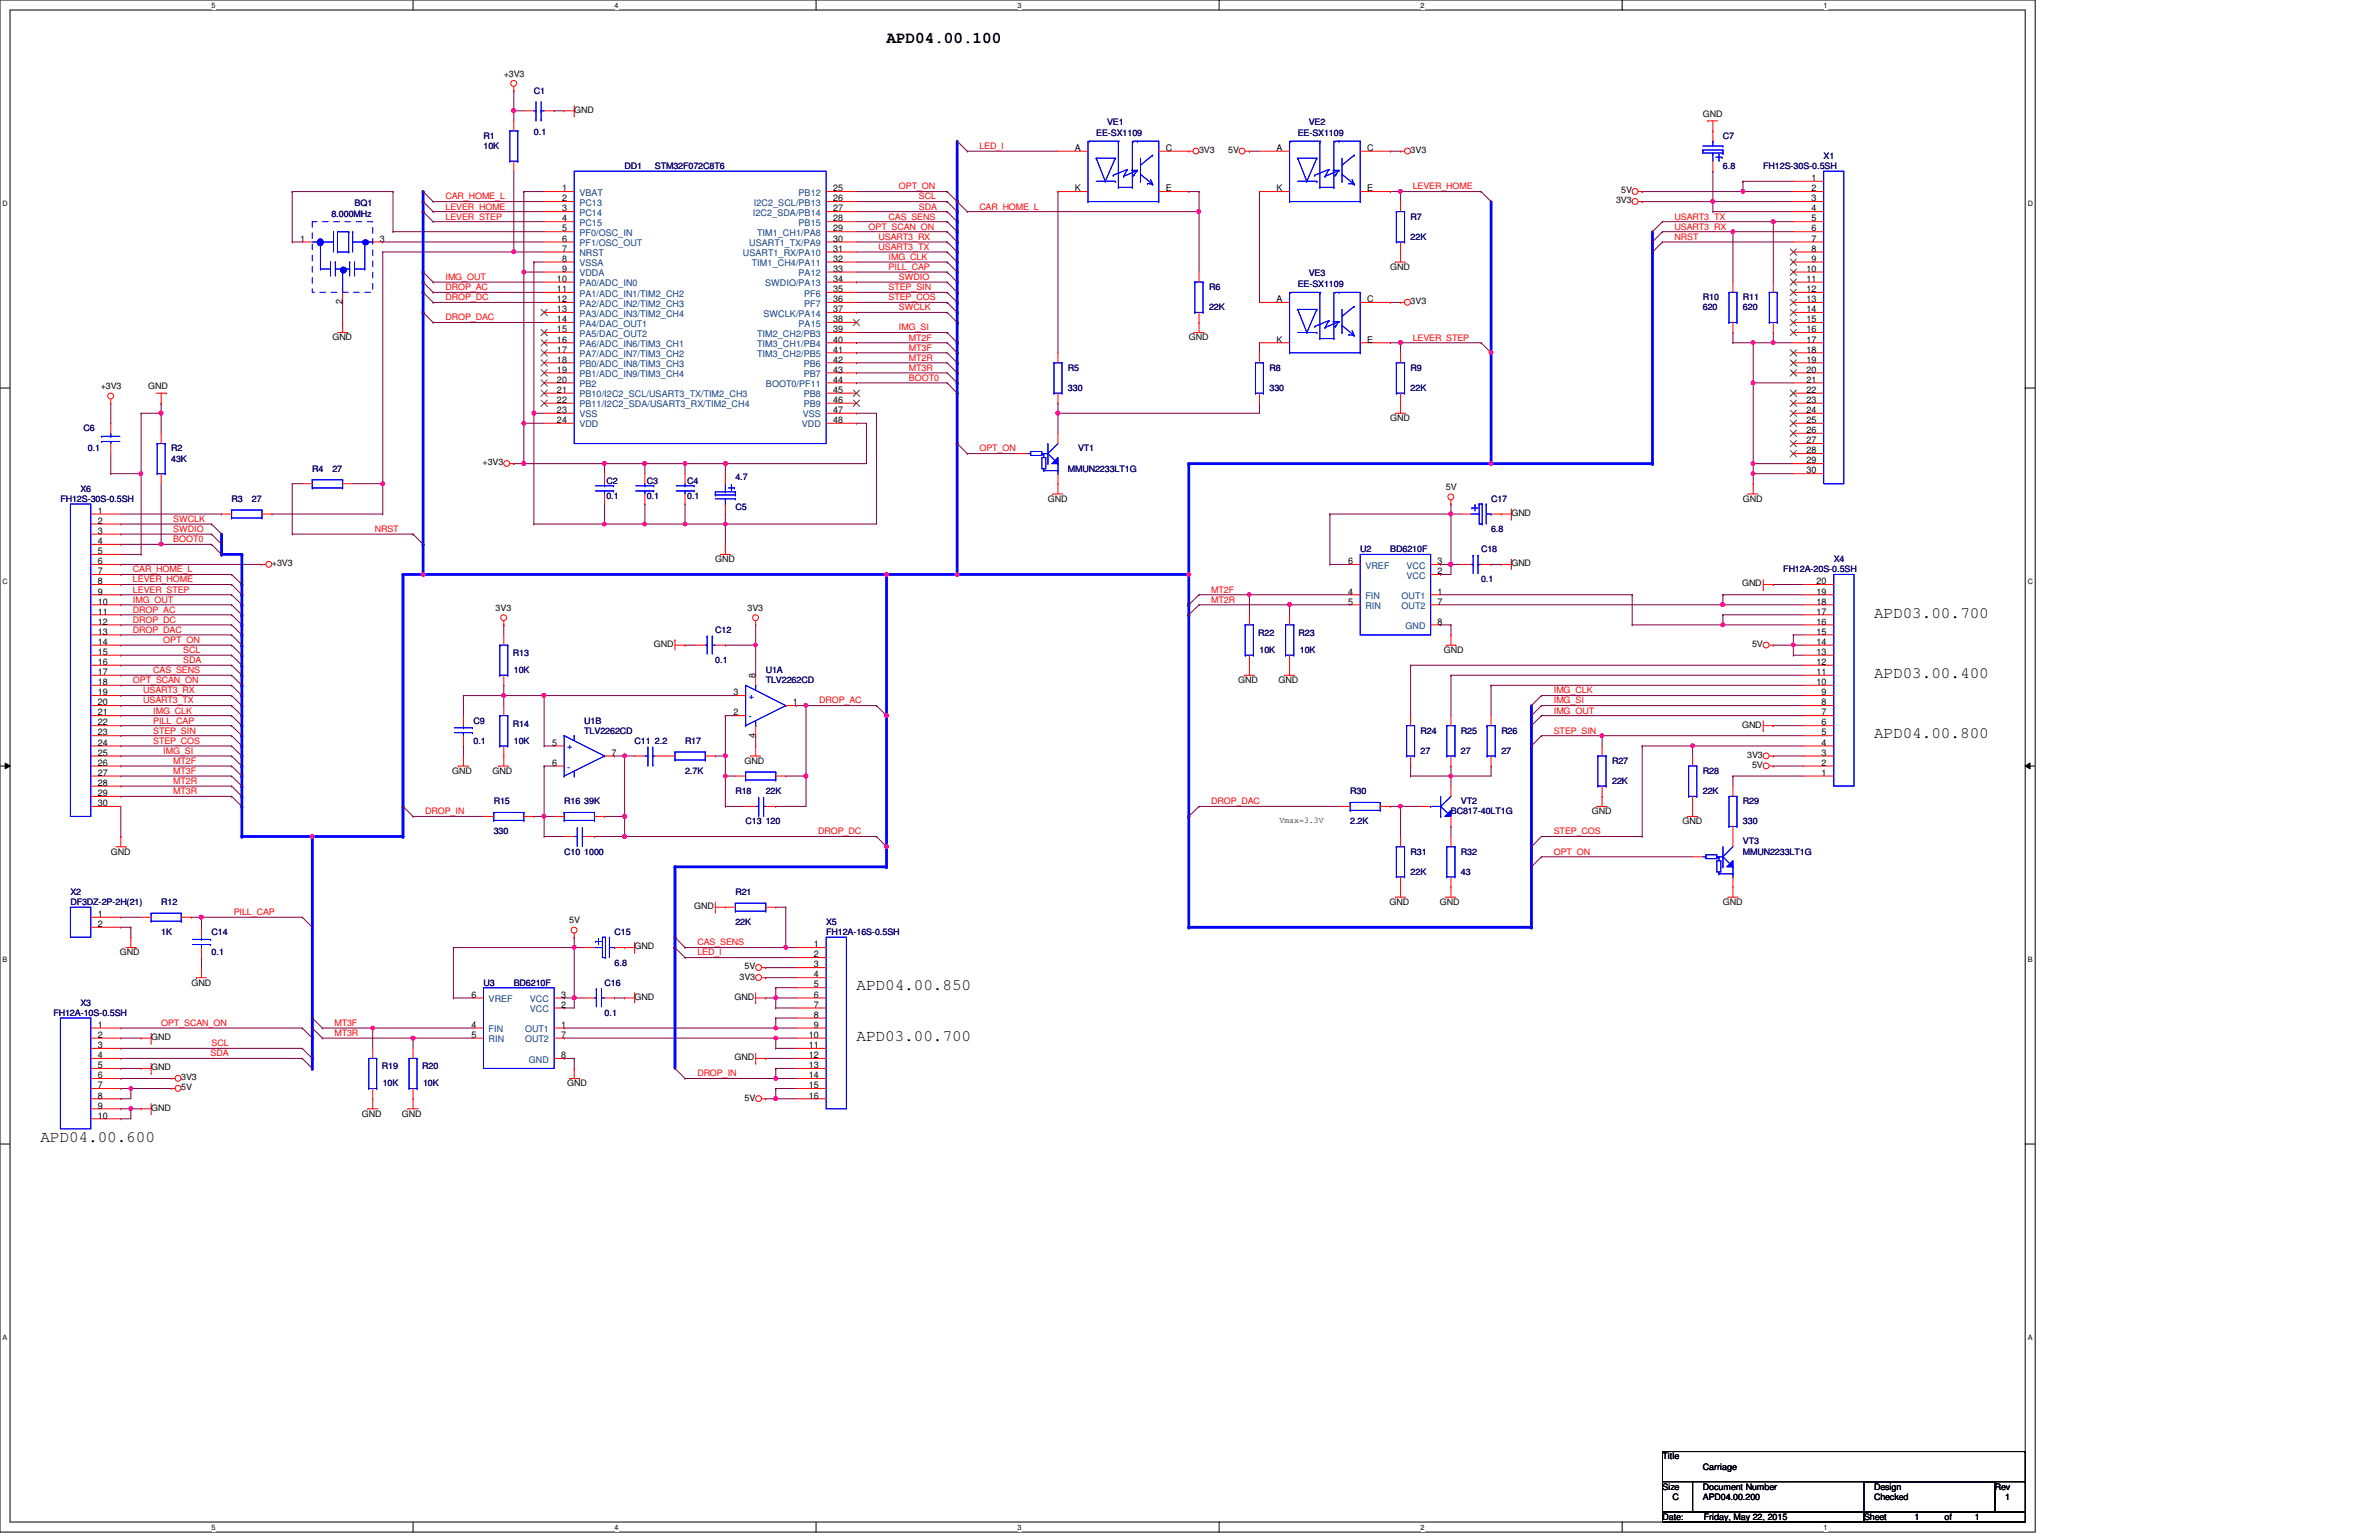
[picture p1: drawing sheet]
<svg xmlns="http://www.w3.org/2000/svg" width="432mm" height="279mm" viewBox="0 0 432 279" stroke-linecap="round" stroke-linejoin="round" font-family="sans-serif">
<defs><g id="words">
<g font-size="2.9">
<text x="160.9" y="7.9">APD04.00.100</text>
<text x="340.1" y="112.1">APD03.00.700</text>
<text x="340.1" y="123">APD03.00.400</text>
<text x="340.1" y="134">APD04.00.800</text>
<text x="155.4" y="179.7">APD04.00.850</text>
<text x="155.4" y="188.8">APD03.00.700</text>
<text x="7.3" y="207.1">APD04.00.600</text>
</g>
<g font-size="1.7">
<text x="195.1" y="27.4">A</text>
<text x="211.6" y="27.4">C</text>
<text x="231.7" y="27.4">A</text>
<text x="248.2" y="27.4">C</text>
<text x="102" y="34.7">1</text>
<text x="151.2" y="34.7">25</text>
<text x="195.1" y="34.7">K</text>
<text x="211.6" y="34.7">E</text>
<text x="231.7" y="34.7">K</text>
<text x="248.2" y="34.7">E</text>
<text x="328.8" y="32.9">1</text>
<text x="328.8" y="34.7">2</text>
<text x="102" y="36.5">2</text>
<text x="102" y="38.4">3</text>
<text x="102" y="40.2">4</text>
<text x="102" y="42">5</text>
<text x="151.2" y="36.5">26</text>
<text x="151.2" y="38.4">27</text>
<text x="151.2" y="40.2">28</text>
<text x="151.2" y="42">29</text>
<text x="328.8" y="36.5">3</text>
<text x="328.8" y="38.4">4</text>
<text x="328.8" y="40.2">5</text>
<text x="328.8" y="42">6</text>
<text x="54.5" y="43.9">1</text>
<text x="68.9" y="43.9">3</text>
<text x="102" y="43.9">6</text>
<text x="102" y="45.7">7</text>
<text x="102" y="47.5">8</text>
<text x="151.2" y="47.5">32</text>
<text x="151.2" y="43.9">30</text>
<text x="151.2" y="45.7">31</text>
<text x="328.8" y="43.9">7</text>
<text x="328.8" y="45.7">8</text>
<text x="328.8" y="47.5">9</text>
<text x="101.1" y="51.1">10</text>
<text x="101.1" y="53">11</text>
<text x="102" y="49.3">9</text>
<text x="151.2" y="53">35</text>
<text x="151.2" y="49.3">33</text>
<text x="151.2" y="51.1">34</text>
<text x="327.9" y="49.3">10</text>
<text x="327.9" y="51.1">11</text>
<text x="327.9" y="53">12</text>
<text x="62.1" y="55.2" transform="rotate(-90 62.1 55.2)">2</text>
<text x="101.1" y="54.8">12</text>
<text x="101.1" y="56.6">13</text>
<text x="101.1" y="58.5">14</text>
<text x="151.2" y="56.6">37</text>
<text x="151.2" y="54.8">36</text>
<text x="151.2" y="58.5">38</text>
<text x="231.7" y="54.8">A</text>
<text x="248.2" y="54.8">C</text>
<text x="327.9" y="54.8">13</text>
<text x="327.9" y="56.6">14</text>
<text x="327.9" y="58.5">15</text>
<text x="101.1" y="60.3">15</text>
<text x="101.1" y="62.1">16</text>
<text x="101.1" y="65.8">18</text>
<text x="101.1" y="64">17</text>
<text x="151.2" y="60.3">39</text>
<text x="151.2" y="62.1">40</text>
<text x="151.2" y="64">41</text>
<text x="151.2" y="65.8">42</text>
<text x="231.7" y="62.1">K</text>
<text x="248.2" y="62.1">E</text>
<text x="327.9" y="60.3">16</text>
<text x="327.9" y="62.1">17</text>
<text x="327.9" y="64">18</text>
<text x="327.9" y="65.8">19</text>
<text x="101.1" y="69.4">20</text>
<text x="101.1" y="67.6">19</text>
<text x="101.1" y="71.3">21</text>
<text x="151.2" y="71.3">45</text>
<text x="151.2" y="67.6">43</text>
<text x="151.2" y="69.4">44</text>
<text x="327.9" y="67.6">20</text>
<text x="327.9" y="69.4">21</text>
<text x="327.9" y="71.3">22</text>
<text x="101.1" y="74.9">23</text>
<text x="101.1" y="76.8">24</text>
<text x="101.1" y="73.1">22</text>
<text x="151.2" y="74.9">47</text>
<text x="151.2" y="76.8">48</text>
<text x="151.2" y="73.1">46</text>
<text x="327.9" y="73.1">23</text>
<text x="327.9" y="74.9">24</text>
<text x="327.9" y="76.8">25</text>
<text x="327.9" y="78.6">26</text>
<text x="327.9" y="80.4">27</text>
<text x="327.9" y="82.3">28</text>
<text x="327.9" y="84.1">29</text>
<text x="327.9" y="85.9">30</text>
<text x="17.7" y="93.2">1</text>
<text x="17.7" y="95">2</text>
<text x="17.7" y="96.9">3</text>
<text x="17.7" y="98.7">4</text>
<text x="17.7" y="100.5">5</text>
<text x="17.7" y="102.4">6</text>
<text x="17.7" y="104.2">7</text>
<text x="17.7" y="106">8</text>
<text x="17.7" y="107.9">9</text>
<text x="244.7" y="102.4">6</text>
<text x="244.7" y="107.9">4</text>
<text x="260.9" y="102.4">3</text>
<text x="260.9" y="104.2">2</text>
<text x="260.9" y="107.9">1</text>
<text x="329.7" y="107.9">19</text>
<text x="329.7" y="106">20</text>
<text x="17.7" y="109.7">10</text>
<text x="17.7" y="111.5">11</text>
<text x="17.7" y="113.3">12</text>
<text x="244.7" y="109.7">5</text>
<text x="260.9" y="113.3">8</text>
<text x="260.9" y="109.7">7</text>
<text x="329.7" y="113.3">16</text>
<text x="329.7" y="111.5">17</text>
<text x="329.7" y="109.7">18</text>
<text x="17.7" y="115.1">13</text>
<text x="17.7" y="117">14</text>
<text x="17.7" y="118.8">15</text>
<text x="329.7" y="118.8">13</text>
<text x="329.7" y="117">14</text>
<text x="329.7" y="115.1">15</text>
<text x="17.7" y="120.6">16</text>
<text x="17.7" y="122.5">17</text>
<text x="17.7" y="124.3">18</text>
<text x="137.1" y="123.1" transform="rotate(-90 137.1 123.1)">8</text>
<text x="329.7" y="124.3">10</text>
<text x="329.7" y="122.5">11</text>
<text x="329.7" y="120.6">12</text>
<text x="17.7" y="126.2">19</text>
<text x="17.7" y="128">20</text>
<text x="17.7" y="129.8">21</text>
<text x="17.7" y="131.6">22</text>
<text x="133.1" y="126.2">3</text>
<text x="133.1" y="129.8">2</text>
<text x="143.9" y="128">1</text>
<text x="330.6" y="131.6">6</text>
<text x="330.6" y="129.8">7</text>
<text x="330.6" y="128">8</text>
<text x="330.6" y="126.2">9</text>
<text x="17.7" y="133.4">23</text>
<text x="17.7" y="135.3">24</text>
<text x="17.7" y="137.1">25</text>
<text x="100.2" y="135.3">5</text>
<text x="111" y="137.1">7</text>
<text x="137.1" y="133.8" transform="rotate(-90 137.1 133.8)">4</text>
<text x="330.6" y="137.1">3</text>
<text x="330.6" y="135.3">4</text>
<text x="330.6" y="133.4">5</text>
<text x="17.7" y="138.9">26</text>
<text x="17.7" y="140.8">27</text>
<text x="17.7" y="142.6">28</text>
<text x="100.2" y="138.9">6</text>
<text x="330.6" y="140.8">1</text>
<text x="330.6" y="138.9">2</text>
<text x="17.7" y="144.4">29</text>
<text x="17.7" y="146.3">30</text>
<text x="17.7" y="166.4">1</text>
<text x="17.7" y="168.2">2</text>
<text x="147.7" y="171.9">1</text>
<text x="147.7" y="173.7">2</text>
<text x="147.7" y="175.5">3</text>
<text x="147.7" y="177.3">4</text>
<text x="147.7" y="179.2">5</text>
<text x="85.6" y="181">6</text>
<text x="101.9" y="181">3</text>
<text x="101.9" y="182.8">2</text>
<text x="147.7" y="181">6</text>
<text x="147.7" y="182.8">7</text>
<text x="147.7" y="184.7">8</text>
<text x="17.7" y="186.5">1</text>
<text x="17.7" y="188.3">2</text>
<text x="17.7" y="190.2">3</text>
<text x="17.7" y="192">4</text>
<text x="85.6" y="186.5">4</text>
<text x="85.6" y="188.3">5</text>
<text x="101.9" y="192">8</text>
<text x="101.9" y="186.5">1</text>
<text x="101.9" y="188.3">7</text>
<text x="146.8" y="188.3">10</text>
<text x="146.8" y="190.2">11</text>
<text x="146.8" y="192">12</text>
<text x="147.7" y="186.5">9</text>
<text x="17.7" y="193.8">5</text>
<text x="17.7" y="195.6">6</text>
<text x="17.7" y="197.4">7</text>
<text x="146.8" y="193.8">13</text>
<text x="146.8" y="195.6">14</text>
<text x="146.8" y="197.4">15</text>
<text x="17.7" y="199.3">8</text>
<text x="17.7" y="201.1">9</text>
<text x="17.7" y="202.9">10</text>
<text x="146.8" y="199.3">16</text>
</g>
<g font-size="1.7" fill="#004080">
<text x="105.2" y="35.5">VBAT</text>
<text x="144.9" y="35.5">PB12</text>
<text x="105.2" y="37.3">PC13</text>
<text x="105.2" y="39.2">PC14</text>
<text x="105.2" y="41">PC15</text>
<text x="136.7" y="39.2">I2C2_SDA/PB14</text>
<text x="136.8" y="37.3">I2C2_SCL/PB13</text>
<text x="144.9" y="41">PB15</text>
<text x="105.2" y="42.8">PF0/OSC_IN</text>
<text x="105.2" y="44.7">PF1/OSC_OUT</text>
<text x="105.2" y="46.5">NRST</text>
<text x="134.8" y="46.5">USART1_RX/PA10</text>
<text x="136" y="44.7">USART1_TX/PA9</text>
<text x="137.4" y="42.8">TIM1_CH1/PA8</text>
<text x="105.2" y="48.3">VSSA</text>
<text x="105.2" y="50.1">VDDA</text>
<text x="105.2" y="51.9">PA0/ADC_IN0</text>
<text x="105.2" y="53.8">PA1/ADC_IN1/TIM2_CH2</text>
<text x="136.5" y="48.3">TIM1_CH4/PA11</text>
<text x="138.9" y="51.9">SWDIO/PA13</text>
<text x="144.9" y="50.1">PA12</text>
<text x="146" y="53.8">PF6</text>
<text x="105.2" y="55.6">PA2/ADC_IN2/TIM2_CH3</text>
<text x="105.2" y="57.4">PA3/ADC_IN3/TIM2_CH4</text>
<text x="105.2" y="59.3">PA4/DAC_OUT1</text>
<text x="138.6" y="57.4">SWCLK/PA14</text>
<text x="144.9" y="59.3">PA15</text>
<text x="146" y="55.6">PF7</text>
<text x="105.2" y="61.1">PA5/DAC_OUT2</text>
<text x="105.2" y="62.9">PA6/ADC_IN6/TIM3_CH1</text>
<text x="105.2" y="64.8">PA7/ADC_IN7/TIM3_CH2</text>
<text x="137.4" y="61.1">TIM2_CH2/PB3</text>
<text x="137.4" y="62.9">TIM3_CH1/PB4</text>
<text x="137.4" y="64.8">TIM3_CH2/PB5</text>
<text x="105.2" y="70.2">PB2</text>
<text x="105.2" y="68.4">PB1/ADC_IN9/TIM3_CH4</text>
<text x="105.2" y="66.6">PB0/ADC_IN8/TIM3_CH3</text>
<text x="139" y="70.2">BOOT0/PF11</text>
<text x="145.9" y="66.6">PB6</text>
<text x="145.9" y="68.4">PB7</text>
<text x="105.2" y="75.7">VSS</text>
<text x="105.2" y="77.6">VDD</text>
<text x="105.2" y="72.1">PB10/I2C2_SCL/USART3_TX/TIM2_CH3</text>
<text x="105.2" y="73.9">PB11/I2C2_SDA/USART3_RX/TIM2_CH4</text>
<text x="145.5" y="77.6">VDD</text>
<text x="145.7" y="75.7">VSS</text>
<text x="145.9" y="72.1">PB8</text>
<text x="145.9" y="73.9">PB9</text>
<text x="247.8" y="103.2">VREF</text>
<text x="255.3" y="103.2">VCC</text>
<text x="255.3" y="105">VCC</text>
<text x="247.8" y="108.7">FIN</text>
<text x="247.8" y="110.5">RIN</text>
<text x="254.4" y="108.7">OUT1</text>
<text x="254.4" y="110.5">OUT2</text>
<text x="255.1" y="114.1">GND</text>
<text x="88.7" y="181.8">VREF</text>
<text x="96.2" y="181.8">VCC</text>
<text x="96.2" y="183.6">VCC</text>
<text x="88.7" y="187.3">FIN</text>
<text x="88.7" y="189.1">RIN</text>
<text x="95.3" y="187.3">OUT1</text>
<text x="95.3" y="189.1">OUT2</text>
<text x="96" y="192.8">GND</text>
</g>
<g font-size="1.6">
<text x="91.4" y="13.9">+3V3</text>
<text x="104.2" y="20.4">GND</text>
<text x="309.1" y="21.2">GND</text>
<text x="217.6" y="27.8">3V3</text>
<text x="222.9" y="27.8">5V</text>
<text x="256" y="27.8">3V3</text>
<text x="294.3" y="35.1">5V</text>
<text x="293.3" y="36.9">3V3</text>
<text x="252.3" y="49">GND</text>
<text x="256" y="55.2">3V3</text>
<text x="60.3" y="61.8">GND</text>
<text x="215.8" y="61.8">GND</text>
<text x="18.3" y="70.6">+3V3</text>
<text x="26.9" y="70.6">GND</text>
<text x="252.3" y="76.4">GND</text>
<text x="87.6" y="84.5">+3V3</text>
<text x="262.4" y="88.9">5V</text>
<text x="190.2" y="91.1">GND</text>
<text x="274.3" y="93.6">GND</text>
<text x="316.4" y="91.1">GND</text>
<text x="49.4" y="102.7">+3V3</text>
<text x="129.8" y="102">GND</text>
<text x="274.3" y="102.7">GND</text>
<text x="316.2" y="106.4">GND</text>
<text x="90" y="110.8">3V3</text>
<text x="135.7" y="110.8">3V3</text>
<text x="118.7" y="117.4">GND</text>
<text x="262" y="118.5">GND</text>
<text x="318" y="117.4">5V</text>
<text x="224.7" y="124">GND</text>
<text x="232.1" y="124">GND</text>
<text x="316.2" y="132">GND</text>
<text x="317.1" y="137.5">3V3</text>
<text x="82.1" y="140.4">GND</text>
<text x="89.4" y="140.4">GND</text>
<text x="135.1" y="138.6">GND</text>
<text x="318" y="139.3">5V</text>
<text x="232.2" y="149.4">Vmax=3.3V</text>
<text x="288.9" y="147.7">GND</text>
<text x="305.4" y="149.6">GND</text>
<text x="20.1" y="155.1">GND</text>
<text x="103.3" y="167.5">5V</text>
<text x="126" y="164.9">GND</text>
<text x="252.2" y="164.2">GND</text>
<text x="261.3" y="164.2">GND</text>
<text x="312.7" y="164.2">GND</text>
<text x="21.8" y="173.4">GND</text>
<text x="115.2" y="172.3">GND</text>
<text x="34.8" y="178.8">GND</text>
<text x="134.2" y="177.7">3V3</text>
<text x="135.1" y="175.9">5V</text>
<text x="115.2" y="181.4">GND</text>
<text x="133.3" y="181.4">GND</text>
<text x="27.4" y="188.7">GND</text>
<text x="27.4" y="194.2">GND</text>
<text x="32.9" y="197.8">5V</text>
<text x="32.9" y="196">3V3</text>
<text x="103" y="197.1">GND</text>
<text x="133.3" y="192.4">GND</text>
<text x="27.4" y="201.5">GND</text>
<text x="65.7" y="202.6">GND</text>
<text x="72.9" y="202.6">GND</text>
<text x="135.1" y="199.7">5V</text>
<text x="301.8" y="264.8">Title</text>
<text x="309.1" y="266.6">Carriage</text>
<text x="301.8" y="270.3">Size</text>
<text x="301.8" y="275.8">Date:</text>
<text x="303.6" y="272.1">C</text>
<text x="309.1" y="270.3">Document Number</text>
<text x="309.1" y="272.1">APD04.00.200</text>
<text x="309.2" y="275.8">Friday, May 22, 2015</text>
<text x="338.3" y="275.8">Sheet</text>
<text x="340.1" y="272.1">Checked</text>
<text x="340.1" y="270.3">Design</text>
<text x="347.5" y="275.8">1</text>
<text x="352.9" y="275.8">of</text>
<text x="358.4" y="275.8">1</text>
<text x="362.1" y="270.3">Rev</text>
<text x="363.9" y="272.1">1</text>
</g>
<g font-size="1.6" fill="#000080">
<text x="96.9" y="17">C1</text>
<text x="201" y="22.6">VE1</text>
<text x="237.5" y="22.6">VE2</text>
<text x="87.8" y="25.2">R1</text>
<text x="87.8" y="27.1">10K</text>
<text x="96.9" y="24.5">0.1</text>
<text x="199" y="24.6">EE-SX1109</text>
<text x="235.5" y="24.6">EE-SX1109</text>
<text x="312.7" y="25.2">C7</text>
<text x="331" y="28.9">X1</text>
<text x="113.4" y="30.7">DD1</text>
<text x="118.9" y="30.7">STM32F072C8T6</text>
<text x="312.7" y="30.7">6.8</text>
<text x="320" y="30.7">FH12S-30S-0.5SH</text>
<text x="60.2" y="39.5">8.000MHz</text>
<text x="64.3" y="37.3">BQ1</text>
<text x="256" y="39.8">R7</text>
<text x="256" y="43.5">22K</text>
<text x="219.5" y="52.6">R6</text>
<text x="235.5" y="52.1">EE-SX1109</text>
<text x="237.5" y="50.1">VE3</text>
<text x="219.5" y="56.3">22K</text>
<text x="309.1" y="54.5">R10</text>
<text x="309.1" y="56.3">620</text>
<text x="316.4" y="54.5">R11</text>
<text x="316.4" y="56.3">620</text>
<text x="193.8" y="67.3">R5</text>
<text x="193.8" y="70.9">330</text>
<text x="230.4" y="67.3">R8</text>
<text x="230.4" y="70.9">330</text>
<text x="256" y="67.3">R9</text>
<text x="256" y="70.9">22K</text>
<text x="15.2" y="78.2">C6</text>
<text x="15.9" y="81.9">0.1</text>
<text x="31.1" y="81.9">R2</text>
<text x="31.1" y="83.7">43K</text>
<text x="195.7" y="81.9">VT1</text>
<text x="14.6" y="89.2">X6</text>
<text x="56.7" y="85.6">R4</text>
<text x="60.3" y="85.6">27</text>
<text x="110.1" y="87.8">C2</text>
<text x="117.4" y="87.8">C3</text>
<text x="124.7" y="87.8">C4</text>
<text x="133.5" y="87">4.7</text>
<text x="193.8" y="85.6">MMUN2233LT1G</text>
<text x="11" y="91.1">FH12S-30S-0.5SH</text>
<text x="42" y="91.1">R3</text>
<text x="45.7" y="91.1">27</text>
<text x="110.1" y="90.5">0.1</text>
<text x="117.4" y="90.5">0.1</text>
<text x="124.7" y="90.5">0.1</text>
<text x="133.5" y="92.5">C5</text>
<text x="270.6" y="91.1">C17</text>
<text x="246.9" y="100.2">U2</text>
<text x="252.3" y="100.2">BD6210F</text>
<text x="268.8" y="100.2">C18</text>
<text x="270.6" y="96.5">6.8</text>
<text x="268.8" y="105.7">0.1</text>
<text x="323.7" y="103.8">FH12A-20S-0.5SH</text>
<text x="332.8" y="102">X4</text>
<text x="93.1" y="119">R13</text>
<text x="129.8" y="114.8">C12</text>
<text x="228.4" y="115.4">R22</text>
<text x="228.6" y="118.5">10K</text>
<text x="235.7" y="115.4">R23</text>
<text x="235.9" y="118.5">10K</text>
<text x="93.3" y="122.1">10K</text>
<text x="129.8" y="120.3">0.1</text>
<text x="139" y="122.1">U1A</text>
<text x="139" y="124">TLV2262CD</text>
<text x="85.9" y="131.3">C9</text>
<text x="93.1" y="131.8">R14</text>
<text x="106" y="131.3">U1B</text>
<text x="85.9" y="134.9">0.1</text>
<text x="93.3" y="134.9">10K</text>
<text x="106" y="133.1">TLV2262CD</text>
<text x="115.2" y="134.9">C11 2.2</text>
<text x="124.3" y="134.9">R17</text>
<text x="257.9" y="133.1">R24</text>
<text x="257.9" y="136.8">27</text>
<text x="265.2" y="133.1">R25</text>
<text x="265.2" y="136.8">27</text>
<text x="272.5" y="133.1">R26</text>
<text x="272.5" y="136.8">27</text>
<text x="124.3" y="140.4">2.7K</text>
<text x="292.6" y="138.6">R27</text>
<text x="292.6" y="142.2">22K</text>
<text x="309.1" y="140.4">R28</text>
<text x="89.6" y="145.9">R15</text>
<text x="102.4" y="145.9">R16 39K</text>
<text x="133.5" y="144.1">R18</text>
<text x="135.3" y="149.6">C13 120</text>
<text x="139" y="144.1">22K</text>
<text x="245.1" y="144.1">R30</text>
<text x="245.1" y="149.6">2.2K</text>
<text x="263.4" y="147.7">BC817-40LT1G</text>
<text x="265.2" y="145.9">VT2</text>
<text x="309.1" y="144.1">22K</text>
<text x="316.4" y="145.9">R29</text>
<text x="316.4" y="149.6">330</text>
<text x="89.6" y="151.4">330</text>
<text x="102.4" y="155.1">C10 1000</text>
<text x="256" y="155.1">R31</text>
<text x="265.2" y="155.1">R32</text>
<text x="316.4" y="153.2">VT3</text>
<text x="316.4" y="155.1">MMUN2233LT1G</text>
<text x="256" y="158.7">22K</text>
<text x="265.2" y="158.7">43</text>
<text x="12.8" y="162.3">X2</text>
<text x="12.8" y="164.2">DF3DZ-2P-2H(21)</text>
<text x="29.3" y="164.2">R12</text>
<text x="133.5" y="162.3">R21</text>
<text x="133.5" y="167.9">22K</text>
<text x="149.9" y="167.9">X5</text>
<text x="29.3" y="169.7">1K</text>
<text x="38.4" y="169.7">C14</text>
<text x="38.4" y="173.4">0.1</text>
<text x="111.5" y="169.7">C15</text>
<text x="149.9" y="169.7">FH12A-16S-0.5SH</text>
<text x="87.8" y="178.8">U3</text>
<text x="93.3" y="178.8">BD6210F</text>
<text x="109.7" y="178.8">C16</text>
<text x="111.5" y="175.2">6.8</text>
<text x="9.7" y="184.3">FH12A-10S-0.5SH</text>
<text x="14.6" y="182.5">X3</text>
<text x="109.7" y="184.3">0.1</text>
<text x="69.3" y="194">R19</text>
<text x="69.5" y="197.1">10K</text>
<text x="76.6" y="194">R20</text>
<text x="76.8" y="197.1">10K</text>
</g>
<g font-size="1.6" fill="#f00">
<text x="177.8" y="27.1">LED_I</text>
<text x="163.2" y="34.4">OPT_ON</text>
<text x="256.4" y="34.4">LEVER_HOME</text>
<text x="80.9" y="36.2">CAR_HOME_L</text>
<text x="80.9" y="38">LEVER_HOME</text>
<text x="80.9" y="39.8">LEVER_STEP</text>
<text x="157.6" y="41.7">OPT_SCAN_ON</text>
<text x="161.3" y="39.8">CAS_SENS</text>
<text x="166.8" y="36.2">SCL</text>
<text x="166.8" y="38">SDA</text>
<text x="177.8" y="38">CAR_HOME_L</text>
<text x="304" y="39.8">USART3_TX</text>
<text x="304" y="41.7">USART3_RX</text>
<text x="159.5" y="43.5">USART3_RX</text>
<text x="159.5" y="45.3">USART3_TX</text>
<text x="161.3" y="47.2">IMG_CLK</text>
<text x="304" y="43.5">NRST</text>
<text x="80.9" y="50.8">IMG_OUT</text>
<text x="80.9" y="52.7">DROP_AC</text>
<text x="161.3" y="49">PILL_CAP</text>
<text x="161.3" y="52.7">STEP_SIN</text>
<text x="163.2" y="50.8">SWDIO</text>
<text x="80.9" y="58.1">DROP_DAC</text>
<text x="80.9" y="54.5">DROP_DC</text>
<text x="161.3" y="54.5">STEP_COS</text>
<text x="163.2" y="56.3">SWCLK</text>
<text x="163.2" y="59.9">IMG_SI</text>
<text x="165" y="61.8">MT2F</text>
<text x="165" y="63.6">MT3F</text>
<text x="165" y="65.4">MT2R</text>
<text x="256.4" y="61.8">LEVER_STEP</text>
<text x="165" y="69.1">BOOT0</text>
<text x="165" y="67.3">MT3R</text>
<text x="177.8" y="81.9">OPT_ON</text>
<text x="31.5" y="94.7">SWCLK</text>
<text x="31.5" y="96.5">SWDIO</text>
<text x="31.5" y="98.4">BOOT0</text>
<text x="68" y="96.5">NRST</text>
<text x="24.1" y="103.8">CAR_HOME_L</text>
<text x="24.1" y="105.7">LEVER_HOME</text>
<text x="24.1" y="107.5">LEVER_STEP</text>
<text x="219.8" y="107.5">MT2F</text>
<text x="24.1" y="109.3">IMG_OUT</text>
<text x="24.1" y="111.2">DROP_AC</text>
<text x="24.1" y="113">DROP_DC</text>
<text x="219.8" y="109.3">MT2R</text>
<text x="24.1" y="114.8">DROP_DAC</text>
<text x="29.6" y="116.7">OPT_ON</text>
<text x="33.3" y="118.5">SCL</text>
<text x="24.1" y="124">OPT_SCAN_ON</text>
<text x="26" y="125.8">USART3_RX</text>
<text x="27.8" y="122.1">CAS_SENS</text>
<text x="33.3" y="120.3">SDA</text>
<text x="282" y="125.8">IMG_CLK</text>
<text x="26" y="127.6">USART3_TX</text>
<text x="27.8" y="131.3">PILL_CAP</text>
<text x="27.8" y="129.5">IMG_CLK</text>
<text x="148.7" y="127.6">DROP_AC</text>
<text x="282" y="127.6">IMG_SI</text>
<text x="282" y="129.5">IMG_OUT</text>
<text x="27.8" y="133.1">STEP_SIN</text>
<text x="27.8" y="135">STEP_COS</text>
<text x="29.6" y="136.8">IMG_SI</text>
<text x="282" y="133.1">STEP_SIN</text>
<text x="31.5" y="138.6">MT2F</text>
<text x="31.5" y="140.4">MT3F</text>
<text x="31.5" y="142.2">MT2R</text>
<text x="31.5" y="144.1">MT3R</text>
<text x="77.2" y="147.7">DROP_IN</text>
<text x="219.8" y="145.9">DROP_DAC</text>
<text x="148.5" y="151.4">DROP_DC</text>
<text x="282" y="155.1">OPT_ON</text>
<text x="282" y="151.4">STEP_COS</text>
<text x="42.4" y="166">PILL_CAP</text>
<text x="126.6" y="173.4">LED_I</text>
<text x="126.6" y="171.5">CAS_SENS</text>
<text x="29.3" y="186.1">OPT_SCAN_ON</text>
<text x="38.2" y="191.6">SDA</text>
<text x="38.4" y="189.8">SCL</text>
<text x="60.7" y="186.1">MT3F</text>
<text x="60.7" y="188">MT3R</text>
<text x="126.6" y="195.3">DROP_IN</text>
</g>
<g font-size="1.4" fill="#00f">
<text x="135.9" y="126.8">+</text>
<text x="135.9" y="130.5">-</text>
<text x="103" y="135.9">+</text>
<text x="103" y="139.6">-</text>
</g>
<g font-size="1.3">
<text x="38.4" y="1.4">5</text>
<text x="111.5" y="1.4">4</text>
<text x="184.7" y="1.4">3</text>
<text x="257.9" y="1.4">2</text>
<text x="331" y="1.4">1</text>
<text x=".5" y="37.3">D</text>
<text x="368" y="37.3">D</text>
<text x=".5" y="105.9">C</text>
<text x="368" y="105.9">C</text>
<text x=".5" y="174.5">B</text>
<text x="368" y="174.5">B</text>
<text x=".5" y="243">A</text>
<text x="368" y="243">A</text>
<text x="38.4" y="277.5">5</text>
<text x="111.5" y="277.5">4</text>
<text x="184.7" y="277.5">3</text>
<text x="257.9" y="277.5">2</text>
<text x="331" y="277.5">1</text>
</g>
</g></defs>
<path d="M0 0h369.4v278h-369.4zM1.8 1.8h365.8v274.3h-365.8z" fill="none" stroke="#000" stroke-width=".18"/>
<g fill="#fff">
<path d="M38.4 .2h.7v1.5h-.7z"/>
<path d="M38.4 276.4h.7v1.4h-.7z"/>
</g>
<path d="M75 0v1.8M75 276.1v1.9" fill="none" stroke="#000" stroke-width=".18"/>
<g fill="#fff">
<path d="M111.5 .2h.8v1.5h-.8z"/>
<path d="M111.5 276.4h.8v1.4h-.8z"/>
</g>
<path d="M148.1 0v1.8M148.1 276.1v1.9" fill="none" stroke="#000" stroke-width=".18"/>
<g fill="#fff">
<path d="M184.7 .2h.7v1.5h-.7z"/>
<path d="M184.7 276.4h.7v1.4h-.7z"/>
</g>
<path d="M221.3 0v1.8M221.3 276.1v1.9" fill="none" stroke="#000" stroke-width=".18"/>
<g fill="#fff">
<path d="M257.9 .2h.7v1.5h-.7z"/>
<path d="M257.9 276.4h.7v1.4h-.7z"/>
</g>
<path d="M294.4 0v1.8M294.4 276.1v1.9" fill="none" stroke="#000" stroke-width=".18"/>
<g fill="#fff">
<path d="M331 .2h.7v1.5h-.7z"/>
<path d="M331 276.4h.7v1.4h-.7z"/>
<path d="M.5 36.1h.9v1.5h-.9z"/>
<path d="M368 36.1h1v1.5h-1z"/>
<path d="M.5 104.7h.9v1.5h-.9z"/>
<path d="M368 104.7h1v1.5h-1z"/>
</g>
<path d="M0 70.4h1.8M367.6 70.4h1.8" fill="none" stroke="#000" stroke-width=".18"/>
<g fill="#fff">
<path d="M.5 173.3h.8v1.5h-.8z"/>
<path d="M368 173.3h.9v1.5h-.9z"/>
</g>
<path d="M0 139h1.8M.9 138.4l.9 .6-.9 .5zM367.6 139l.9-.6v1.1zM367.6 139h1.8" fill="none" stroke="#000" stroke-width=".18"/>
<path d="M.9 138.4l.9 .6-.9 .5zM367.6 139l.9-.6v1.1z" fill="#000"/>
<g fill="#fff">
<path d="M.5 241.9h.8v1.4h-.8z"/>
<path d="M368 241.9h.9v1.4h-.9z"/>
</g>
<path d="M0 207.6h1.8M367.6 207.6h1.8" fill="none" stroke="#000" stroke-width=".18"/>
<path d="M254.2 62.2h.1M254.2 62.2h14.6" fill="none" stroke="#800040" stroke-width=".18"/>
<circle cx="254.2" cy="62.1" r=".34" fill="#f0f"/>
<circle cx="254.2" cy="62.1" r=".34" fill="none" stroke="#f0f" stroke-width=".18"/>
<path d="M254.2 146.3h.1M254.2 146.3v5.5" fill="none" stroke="#800040" stroke-width=".18"/>
<circle cx="254.2" cy="146.3" r=".34" fill="#f0f"/>
<circle cx="254.2" cy="146.3" r=".34" fill="none" stroke="#f0f" stroke-width=".18"/>
<path d="M254.2 34.8h.1M254.2 34.8h14.6M217.6 146.3h.1M217.6 146.3h25.6M254.2 146.3h.1M254.2 146.3h3.7" fill="none" stroke="#800040" stroke-width=".18"/>
<circle cx="254.2" cy="34.7" r=".34" fill="#f0f"/>
<circle cx="254.2" cy="34.7" r=".34" fill="none" stroke="#f0f" stroke-width=".18"/>
<path d="M314.5 42h.1M314.5 42h11M321.9 40.2h.1M321.9 40.2h3.6M175.6 82.3h.1M175.6 82.3h9.1M263.4 93.3h.1M263.4 93.3h1.8" fill="none" stroke="#800040" stroke-width=".18"/>
<circle cx="263.3" cy="93.2" r=".35" fill="#f0f"/>
<circle cx="263.3" cy="93.2" r=".35" fill="none" stroke="#f0f" stroke-width=".18"/>
<path d="M241.4 93.3h.1M241.4 93.3v9.1M263.4 102.4h.1M263.4 102.4v1.8" fill="none" stroke="#800040" stroke-width=".18"/>
<circle cx="263.3" cy="102.4" r=".35" fill="#f0f"/>
<circle cx="263.3" cy="102.4" r=".35" fill="none" stroke="#f0f" stroke-width=".18"/>
<path d="M263.4 93.3h.1M263.4 93.3v9.1M241.4 102.4h.1M241.4 102.4h3.7M261.5 104.2h.1M261.5 113.4h.1M261.5 104.2h1.9M261.5 113.4h1.9M263.4 113.4h.1M263.4 113.4v1.8" fill="none" stroke="#800040" stroke-width=".18"/>
<circle cx="263.3" cy="102.4" r=".35" fill="#f0f"/>
<circle cx="263.3" cy="102.4" r=".35" fill="none" stroke="#f0f" stroke-width=".18"/>
<path d="M234.1 109.7h.1M234.1 109.7h11" fill="none" stroke="#800040" stroke-width=".18"/>
<circle cx="234.1" cy="109.7" r=".34" fill="#f0f"/>
<circle cx="234.1" cy="109.7" r=".34" fill="none" stroke="#f0f" stroke-width=".18"/>
<path d="M226.8 107.9h.1M226.8 107.9h18.3" fill="none" stroke="#800040" stroke-width=".18"/>
<circle cx="226.7" cy="107.9" r=".34" fill="#f0f"/>
<circle cx="226.7" cy="107.9" r=".34" fill="none" stroke="#f0f" stroke-width=".18"/>
<path d="M192 34.8h.1M192 34.8v29.2M310.9 36.6h.1M310.9 36.6h14.6M316.4 32.9h.1M316.4 34.8h.1M316.4 32.9h9.1M316.4 34.8h9.1M192 75h.1M192 75v3.6M228.6 73.2h.1M228.6 73.2v1.8" fill="none" stroke="#800040" stroke-width=".18"/>
<circle cx="310.8" cy="36.5" r=".34" fill="#f0f"/>
<circle cx="310.8" cy="36.5" r=".34" fill="none" stroke="#f0f" stroke-width=".18"/>
<path d="M298.1 34.8h.1M310.9 36.6h.1M310.9 36.6v1.8M316.4 32.9h.1M316.4 32.9v1.9h-18.3M318.2 84.1h.1M318.2 84.1h7.3" fill="none" stroke="#800040" stroke-width=".18"/>
<circle cx="316.4" cy="34.7" r=".34" fill="#f0f"/>
<circle cx="316.4" cy="34.7" r=".34" fill="none" stroke="#f0f" stroke-width=".18"/>
<g fill="none" stroke="#800040" stroke-width=".18">
<path d="M310.9 38.4h.1M310.9 38.4h14.6M312.7 111.5h.1M312.7 111.5v1.9M279.8 128h.1M279.8 126.2h.1M279.8 133.5h.1M279.8 128h47.6M279.8 126.2h47.6M279.8 133.5h47.6M290.8 133.5h.1M307.2 135.3h.1"/>
<path d="M307.2 135.3h20.2M279.8 155.4h.1M279.8 155.4h27.4M314.5 140.8h.1M314.5 140.8v1.8M21.9 197.5h.1M21.9 192h.1M21.9 190.2h.1M21.9 186.5h.1M21.9 197.5h1.8M21.9 192h33M21.9 190.2h33"/>
<path d="M21.9 186.5h33"/>
</g>
<circle cx="290.7" cy="133.5" r=".34" fill="#f0f"/>
<circle cx="290.7" cy="133.5" r=".34" fill="none" stroke="#f0f" stroke-width=".18"/>
<path d="M298.1 135.3h.1M298.1 135.3h9.1" fill="none" stroke="#800040" stroke-width=".18"/>
<circle cx="307.2" cy="135.3" r=".34" fill="#f0f"/>
<circle cx="307.2" cy="135.3" r=".34" fill="none" stroke="#f0f" stroke-width=".18"/>
<path d="M256 120.7h.1M256 120.7h71.4M34.8 166.4h.1M34.8 166.4h1.8M23.7 201.2h.1M23.7 201.2h1.9" fill="none" stroke="#800040" stroke-width=".18"/>
<circle cx="23.7" cy="201.1" r=".34" fill="#f0f"/>
<circle cx="23.7" cy="201.1" r=".34" fill="none" stroke="#f0f" stroke-width=".18"/>
<g fill="none" stroke="#800040" stroke-width=".18">
<path d="M175.6 27.4h.1M175.6 27.4h16.4M215.8 34.8h.1M215.8 34.8h1.8M217.6 38.4h.1M217.6 38.4v11M226.8 27.4h.1M226.8 27.4h1.8M228.6 34.8h.1M228.6 34.8v20.1M252.3 27.4h.1M252.3 34.8h.1"/>
<path d="M252.3 34.8h1.9M252.3 27.4h1.9M254.2 34.8h.1M254.2 34.8v1.8M252.3 54.9h.1M252.3 54.9h1.9M228.6 62.2h.1M228.6 62.2v1.8M252.3 62.2h.1M252.3 62.2h1.9M254.2 62.2h.1M254.2 62.2v1.8"/>
<path d="M217.6 107.9h.1M217.6 109.7h.1M217.6 107.9h9.2M217.6 109.7h16.5M226.8 107.9h.1M226.8 107.9v3.6M234.1 109.7h.1M234.1 109.7v1.8M263.4 102.4h.1M263.4 102.4h1.8M270.6 102.4h.1M270.6 102.4h1.9"/>
<path d="M312.7 107.9h.1M312.7 109.7h.1M312.7 111.5h.1M312.7 113.4h.1M312.7 109.7h14.7M312.7 107.9v1.8M312.7 111.5h14.7M312.7 113.4h14.7M321.9 106h.1M321.9 106h5.5M325.5 118.9h.1M325.5 118.9h1.9"/>
<path d="M321.9 131.7h.1M321.9 131.7h5.5M21.9 166.4h.1M21.9 168.2h.1M21.9 166.4h3.7M21.9 168.2h1.8M23.7 168.2h.1M23.7 168.2v1.9M36.6 166.4h.1M36.6 166.4v1.8"/>
</g>
<circle cx="36.5" cy="166.4" r=".35" fill="#f0f"/>
<circle cx="36.5" cy="166.4" r=".35" fill="none" stroke="#f0f" stroke-width=".18"/>
<path d="M21.9 199.3h.1M23.7 197.5h.1M23.7 197.5v1.8h-1.8" fill="none" stroke="#800040" stroke-width=".18"/>
<circle cx="23.7" cy="197.5" r=".34" fill="#f0f"/>
<circle cx="23.7" cy="197.5" r=".34" fill="none" stroke="#f0f" stroke-width=".18"/>
<g fill="none" stroke="#800040" stroke-width=".18">
<path d="M312.7 107.9h.1M312.7 107.9h14.7M325.5 115.2h.1M325.5 115.2h1.9M256 120.7h.1M256 139h.1M256 120.7v9.1M256 139v1.8M263.4 122.5h.1M263.4 122.5h64M263.4 122.5v7.3M270.6 124.3h.1"/>
<path d="M270.6 139h.1M270.6 139v1.8h-7.2M270.6 124.3h56.8M270.6 124.3v5.5M290.8 133.5h.1M290.8 133.5v1.8M307.2 135.3h.1M307.2 135.3v1.9M321.9 137.2h.1M321.9 139h.1M321.9 137.2h5.5M321.9 139h5.5"/>
<path d="M263.4 140.8h.1M263.4 140.8v1.8M314.5 140.8h.1M314.5 140.8h12.9M21.9 188.3h.1M21.9 193.8h.1M21.9 188.3h3.7M21.9 193.8h3.7M23.7 197.5h.1M23.7 197.5h7.4M21.9 203h.1M23.7 201.2h.1"/>
<path d="M23.7 201.2v1.8h-1.8"/>
</g>
<circle cx="263.3" cy="140.8" r=".34" fill="#f0f"/>
<circle cx="263.3" cy="140.8" r=".34" fill="none" stroke="#f0f" stroke-width=".18"/>
<path d="M325.5 117.1h.1M325.5 117.1h1.9M325.5 117.1v1.8" fill="none" stroke="#800040" stroke-width=".18"/>
<circle cx="325.5" cy="117" r=".34" fill="#f0f"/>
<circle cx="325.5" cy="117" r=".34" fill="none" stroke="#f0f" stroke-width=".18"/>
<path d="M192 75h.1M192 75h36.6M279.8 129.8h.1M279.8 129.8h47.6" fill="none" stroke="#800040" stroke-width=".18"/>
<circle cx="192" cy="74.9" r=".35" fill="#f0f"/>
<circle cx="192" cy="74.9" r=".35" fill="none" stroke="#f0f" stroke-width=".18"/>
<g fill="none" stroke="#800040" stroke-width=".18">
<path d="M192 73.2h.1M192 73.2v1.8M321.9 62.2h.1M321.9 62.2h3.6M241.4 93.3h.1M241.4 93.3h22M261.5 102.4h.1M261.5 102.4h1.9M252.3 146.3h.1M252.3 146.3h1.9M263.4 149.9h.1M263.4 149.9v1.9"/>
<path d="M36.6 173.7h.1M36.6 173.7v1.9"/>
</g>
<circle cx="321.8" cy="62.1" r=".36" fill="#f0f"/>
<circle cx="321.8" cy="62.1" r=".36" fill="none" stroke="#f0f" stroke-width=".18"/>
<path d="M318.2 69.5h.1M318.2 69.5h7.3M318.2 85.9h.1M318.2 85.9v1.9" fill="none" stroke="#800040" stroke-width=".18"/>
<circle cx="318.2" cy="85.9" r=".34" fill="#f0f"/>
<circle cx="318.2" cy="85.9" r=".34" fill="none" stroke="#f0f" stroke-width=".18"/>
<path d="M318.2 85.9h.1M318.2 84.1h.1M318.2 85.9h7.3M318.2 84.1v1.8" fill="none" stroke="#800040" stroke-width=".18"/>
<circle cx="318.2" cy="84.1" r=".35" fill="#f0f"/>
<circle cx="318.2" cy="84.1" r=".35" fill="none" stroke="#f0f" stroke-width=".18"/>
<path d="M263.4 91.4h.1M263.4 91.4v1.9M296.2 113.4h.1M296.2 113.4h16.5" fill="none" stroke="#800040" stroke-width=".18"/>
<circle cx="312.7" cy="113.4" r=".36" fill="#f0f"/>
<circle cx="312.7" cy="113.4" r=".36" fill="none" stroke="#f0f" stroke-width=".18"/>
<path d="M131.7 117.1h.1M131.7 117.1h5.5M296.2 107.9h.1M296.2 107.9v5.5M111.5 137.2h.1M111.5 137.2h1.9M129.8 137.2h.1M129.8 137.2h1.9M21.9 195.7h.1M21.9 195.7h9.2" fill="none" stroke="#800040" stroke-width=".18"/>
<circle cx="137.1" cy="117" r=".34" fill="#f0f"/>
<circle cx="137.1" cy="117" r=".34" fill="none" stroke="#f0f" stroke-width=".18"/>
<g fill="none" stroke="#800040" stroke-width=".18">
<path d="M91.4 113.4h.1M91.4 113.4v1.8M137.2 113.4h.1M137.2 117.1h.1M137.2 113.4v9.1M91.4 124.3h.1M91.4 124.3v1.9M131.7 129.8h.1M131.7 129.8h1.8M137.2 133.5h.1M137.2 133.5v1.8M98.8 148.1h.1"/>
<path d="M98.8 148.1h1.8M113.4 151.8h.1M113.4 151.8h45.7"/>
</g>
<circle cx="98.7" cy="148.1" r=".35" fill="#f0f"/>
<circle cx="98.7" cy="148.1" r=".35" fill="none" stroke="#f0f" stroke-width=".18"/>
<path d="M98.8 139h.1M98.8 139h1.8M146.3 128h.1M146.3 128v12.8" fill="none" stroke="#800040" stroke-width=".18"/>
<circle cx="146.3" cy="140.8" r=".34" fill="#f0f"/>
<circle cx="146.3" cy="140.8" r=".34" fill="none" stroke="#f0f" stroke-width=".18"/>
<circle cx="146.3" cy="128" r=".34" fill="#f0f"/>
<circle cx="146.3" cy="128" r=".34" fill="none" stroke="#f0f" stroke-width=".18"/>
<path d="M146.3 128h.1M146.3 128h12.8M142.6 140.8h.1M142.6 140.8h3.7M146.3 140.8h.1M146.3 140.8v5.5" fill="none" stroke="#800040" stroke-width=".18"/>
<circle cx="146.3" cy="140.8" r=".34" fill="#f0f"/>
<circle cx="146.3" cy="140.8" r=".34" fill="none" stroke="#f0f" stroke-width=".18"/>
<path d="M131.7 146.3h.1M131.7 140.8h.1M131.7 146.3h3.6M131.7 140.8h1.8M131.7 140.8v5.5M140.8 146.3h.1M140.8 146.3h5.5" fill="none" stroke="#800040" stroke-width=".18"/>
<circle cx="131.7" cy="140.8" r=".34" fill="#f0f"/>
<circle cx="131.7" cy="140.8" r=".34" fill="none" stroke="#f0f" stroke-width=".18"/>
<path d="M107.9 151.8h.1M113.4 148.1h.1M113.4 148.1v3.7h-5.5" fill="none" stroke="#800040" stroke-width=".18"/>
<circle cx="113.4" cy="151.8" r=".34" fill="#f0f"/>
<circle cx="113.4" cy="151.8" r=".34" fill="none" stroke="#f0f" stroke-width=".18"/>
<circle cx="113.4" cy="148.1" r=".35" fill="#f0f"/>
<circle cx="113.4" cy="148.1" r=".35" fill="none" stroke="#f0f" stroke-width=".18"/>
<path d="M98.8 135.3h.1M98.8 126.2h.1M98.8 135.3h1.8M98.8 126.2h34.7M113.4 137.2h.1M113.4 137.2h1.8" fill="none" stroke="#800040" stroke-width=".18"/>
<circle cx="98.7" cy="126.1" r=".34" fill="#f0f"/>
<circle cx="98.7" cy="126.1" r=".34" fill="none" stroke="#f0f" stroke-width=".18"/>
<path d="M91.4 126.2h.1M91.4 126.2h7.4" fill="none" stroke="#800040" stroke-width=".18"/>
<circle cx="98.7" cy="126.1" r=".34" fill="#f0f"/>
<circle cx="98.7" cy="126.1" r=".34" fill="none" stroke="#f0f" stroke-width=".18"/>
<circle cx="91.4" cy="126.1" r=".34" fill="#f0f"/>
<circle cx="91.4" cy="126.1" r=".34" fill="none" stroke="#f0f" stroke-width=".18"/>
<path d="M98.8 126.2h.1M98.8 126.2v9.1M131.7 137.2h.1M131.7 137.2v3.6M98.8 151.8h.1M98.8 148.1h.1M98.8 148.1v3.7M98.8 151.8h3.6" fill="none" stroke="#800040" stroke-width=".18"/>
<circle cx="131.7" cy="137.1" r=".34" fill="#f0f"/>
<circle cx="131.7" cy="137.1" r=".34" fill="none" stroke="#f0f" stroke-width=".18"/>
<g fill="none" stroke="#800040" stroke-width=".18">
<path d="M124.3 117.1h.1M124.3 117.1h1.9M84.1 126.2h.1M84.1 135.3h.1M84.1 126.2h7.3M84.1 126.2v3.6M84.1 135.3v1.9M91.4 126.2h.1M91.4 126.2v1.8M98.8 139h.1M98.8 139v9.1h-1.9M113.4 137.2h.1"/>
<path d="M113.4 137.2v10.9h-3.7M131.7 129.8h.1M131.7 129.8v7.4M144.5 128h.1M144.5 128h1.8M75 148.1h.1M75 148.1h12.8M96.9 148.1h.1M109.7 148.1h.1"/>
</g>
<circle cx="113.4" cy="137.1" r=".34" fill="#f0f"/>
<circle cx="113.4" cy="137.1" r=".34" fill="none" stroke="#f0f" stroke-width=".18"/>
<g fill="none" stroke="#800040" stroke-width=".18">
<path d="M140.8 179.2h.1M140.8 179.2v3.7M58.5 186.5h.1M58.5 188.3h.1M58.5 186.5h9.1M58.5 188.3h16.5M67.6 186.5h.1M67.6 186.5v3.7M75 188.3h.1M75 188.3v1.9M102.4 181.1h.1M102.4 181.1h1.8"/>
<path d="M139 181.1h.1M139 181.1h1.8M140.8 181.1h.1"/>
</g>
<circle cx="140.8" cy="181" r=".34" fill="#f0f"/>
<circle cx="140.8" cy="181" r=".34" fill="none" stroke="#f0f" stroke-width=".18"/>
<g fill="none" stroke="#800040" stroke-width=".18">
<path d="M104.2 171.9h.1M104.2 171.9h1.8M139 175.6h.1M139 175.6h5.5M140.8 179.2h.1M140.8 179.2h3.7M111.5 181.1h.1M111.5 181.1h1.9M140.8 182.9h.1M140.8 181.1h.1M140.8 199.3h.1M140.8 182.9h3.7"/>
<path d="M140.8 181.1h3.7M140.8 199.3h3.7"/>
</g>
<circle cx="140.8" cy="199.3" r=".34" fill="#f0f"/>
<circle cx="140.8" cy="199.3" r=".34" fill="none" stroke="#f0f" stroke-width=".18"/>
<g fill="none" stroke="#800040" stroke-width=".18">
<path d="M104.2 170.1h.1M104.2 170.1v1.8M139 177.4h.1M139 177.4h5.5M75 188.3h.1M75 188.3h10.9M124.3 195.7h.1M139 199.3h.1M140.8 184.7h.1M140.8 186.5h.1M140.8 193.8h.1M140.8 188.3h.1"/>
<path d="M140.8 197.5h.1M140.8 190.2h.1M140.8 184.7h3.7M140.8 186.5h3.7M140.8 193.8h3.7M140.8 193.8v1.9h-16.5M140.8 197.5v1.8h-1.8M140.8 188.3h3.7M140.8 197.5h3.7M140.8 190.2h3.7"/>
</g>
<circle cx="75" cy="188.3" r=".36" fill="#f0f"/>
<circle cx="75" cy="188.3" r=".36" fill="none" stroke="#f0f" stroke-width=".18"/>
<path d="M67.6 186.5h.1M67.6 186.5h18.3" fill="none" stroke="#800040" stroke-width=".18"/>
<circle cx="67.6" cy="186.5" r=".34" fill="#f0f"/>
<circle cx="67.6" cy="186.5" r=".34" fill="none" stroke="#f0f" stroke-width=".18"/>
<path d="M82.3 171.9h.1M82.3 171.9h21.9" fill="none" stroke="#800040" stroke-width=".18"/>
<circle cx="104.2" cy="171.9" r=".34" fill="#f0f"/>
<circle cx="104.2" cy="171.9" r=".34" fill="none" stroke="#f0f" stroke-width=".18"/>
<path d="M82.3 171.9h.1M82.3 171.9v9.2M104.2 181.1h.1M104.2 181.1h1.8" fill="none" stroke="#800040" stroke-width=".18"/>
<circle cx="104.2" cy="181" r=".34" fill="#f0f"/>
<circle cx="104.2" cy="181" r=".34" fill="none" stroke="#f0f" stroke-width=".18"/>
<path d="M104.2 181.1h.1M104.2 181.1v1.8" fill="none" stroke="#800040" stroke-width=".18"/>
<circle cx="104.2" cy="181" r=".34" fill="#f0f"/>
<circle cx="104.2" cy="181" r=".34" fill="none" stroke="#f0f" stroke-width=".18"/>
<g fill="none" stroke="#800040" stroke-width=".18">
<path d="M104.2 171.9h.1M104.2 171.9v9.2M142.6 171.9h.1M142.6 171.9h1.9M82.3 181.1h.1M82.3 181.1h3.6M102.4 182.9h.1M102.4 192h.1M102.4 186.5h.1M102.4 182.9h1.8M102.4 192h1.8M104.2 192h.1"/>
<path d="M104.2 192v1.8M140.8 184.7h.1M140.8 188.3h.1M140.8 184.7v1.8h-38.4M140.8 188.3v1.9"/>
</g>
<circle cx="140.8" cy="186.5" r=".34" fill="#f0f"/>
<circle cx="140.8" cy="186.5" r=".34" fill="none" stroke="#f0f" stroke-width=".18"/>
<path d="M140.8 195.7h.1M140.8 195.7h3.7" fill="none" stroke="#800040" stroke-width=".18"/>
<circle cx="140.8" cy="195.7" r=".34" fill="#f0f"/>
<circle cx="140.8" cy="195.7" r=".34" fill="none" stroke="#f0f" stroke-width=".18"/>
<path d="M102.4 188.3h.1M102.4 188.3h38.4" fill="none" stroke="#800040" stroke-width=".18"/>
<circle cx="140.8" cy="188.3" r=".34" fill="#f0f"/>
<circle cx="140.8" cy="188.3" r=".34" fill="none" stroke="#f0f" stroke-width=".18"/>
<path d="M124.3 173.7h.1M124.3 173.7h20.2M140.8 164.6h.1M140.8 164.6h1.8M142.6 164.6h.1M142.6 164.6v7.3" fill="none" stroke="#800040" stroke-width=".18"/>
<circle cx="142.6" cy="171.9" r=".34" fill="#f0f"/>
<circle cx="142.6" cy="171.9" r=".34" fill="none" stroke="#f0f" stroke-width=".18"/>
<g fill="none" stroke="#800040" stroke-width=".18">
<path d="M298.1 36.6h.1M310.9 31.1h.1M310.9 31.1v5.5h-12.8M318.2 69.5h.1M318.2 62.2h.1M318.2 62.2v21.9M321.9 117.1h.1M325.5 115.2h.1M325.5 115.2v1.9h-3.6M263.4 139h.1M263.4 139v1.8h-7.4M256 140.8h.1"/>
<path d="M124.3 171.9h.1M124.3 171.9h18.3M139 192h.1M139 192h5.5"/>
</g>
<circle cx="318.2" cy="69.5" r=".34" fill="#f0f"/>
<circle cx="318.2" cy="69.5" r=".34" fill="none" stroke="#f0f" stroke-width=".18"/>
<circle cx="318.2" cy="62.1" r=".34" fill="#f0f"/>
<circle cx="318.2" cy="62.1" r=".34" fill="none" stroke="#f0f" stroke-width=".18"/>
<path d="M175.6 38.4h.1M175.6 38.4h42" fill="none" stroke="#800040" stroke-width=".18"/>
<circle cx="217.6" cy="38.4" r=".35" fill="#f0f"/>
<circle cx="217.6" cy="38.4" r=".35" fill="none" stroke="#f0f" stroke-width=".18"/>
<path d="M217.6 34.8h.1M217.6 34.8v3.6M261.5 107.9h34.7M261.5 109.7h51.2M296.2 107.9h.1M312.7 109.7h.1" fill="none" stroke="#800040" stroke-width=".18"/>
<circle cx="312.7" cy="109.7" r=".36" fill="#f0f"/>
<circle cx="312.7" cy="109.7" r=".36" fill="none" stroke="#f0f" stroke-width=".18"/>
<path d="M124.3 95.1h.1M124.3 95.1h7.4" fill="none" stroke="#800040" stroke-width=".18"/>
<circle cx="124.3" cy="95.1" r=".34" fill="#f0f"/>
<circle cx="124.3" cy="95.1" r=".34" fill="none" stroke="#f0f" stroke-width=".18"/>
<g fill="none" stroke="#800040" stroke-width=".18">
<path d="M69.5 43.9h.1M69.5 43.9h29.3M93.3 45.7h.1M93.3 45.7h5.5M155.4 51.2h.1M155.4 56.7h.1M155.4 51.2h16.5M155.4 56.7h16.5M95.1 76.8h.1M95.1 76.8v7.3h-1.8M93.3 84.1h.1M131.7 93.3h.1"/>
<path d="M131.7 93.3v1.8"/>
</g>
<circle cx="93.2" cy="45.7" r=".36" fill="#f0f"/>
<circle cx="93.2" cy="45.7" r=".36" fill="none" stroke="#f0f" stroke-width=".18"/>
<path d="M95.1 34.8h.1M95.1 34.8h3.7M131.7 95.1h.1M131.7 95.1h27.4" fill="none" stroke="#800040" stroke-width=".18"/>
<circle cx="131.7" cy="95.1" r=".34" fill="#f0f"/>
<circle cx="131.7" cy="95.1" r=".34" fill="none" stroke="#f0f" stroke-width=".18"/>
<path d="M96.9 47.5h.1M96.9 47.5v27.5M95.1 76.8h.1M95.1 76.8h3.7" fill="none" stroke="#800040" stroke-width=".18"/>
<circle cx="95.1" cy="76.8" r=".34" fill="#f0f"/>
<circle cx="95.1" cy="76.8" r=".34" fill="none" stroke="#f0f" stroke-width=".18"/>
<path d="M95.1 49.4h.1M95.1 49.4v27.4" fill="none" stroke="#800040" stroke-width=".18"/>
<circle cx="95.1" cy="49.4" r=".34" fill="#f0f"/>
<circle cx="95.1" cy="49.4" r=".34" fill="none" stroke="#f0f" stroke-width=".18"/>
<path d="M93.3 31.1v14.6M93.3 45.7h.1M155.4 76.8h.1M155.4 76.8h1.9M157.3 76.8h.1M157.3 76.8v7.3h-25.6M131.7 84.1h.1" fill="none" stroke="#800040" stroke-width=".18"/>
<circle cx="131.6" cy="84.1" r=".35" fill="#f0f"/>
<circle cx="131.6" cy="84.1" r=".35" fill="none" stroke="#f0f" stroke-width=".18"/>
<path d="M95.1 34.8h.1M95.1 34.8v14.6M95.1 49.4h.1M95.1 49.4h3.7M96.9 47.5h.1M96.9 47.5h1.9M96.9 75h.1M96.9 75v20.1" fill="none" stroke="#800040" stroke-width=".18"/>
<circle cx="96.9" cy="74.9" r=".35" fill="#f0f"/>
<circle cx="96.9" cy="74.9" r=".35" fill="none" stroke="#f0f" stroke-width=".18"/>
<path d="M62.2 54.9h.1M62.2 54.9v3.6M96.9 75h.1M96.9 75h1.9M155.4 75h.1M155.4 75h3.7M159.1 75h.1M159.1 75v20.1M95.1 84.1h.1M95.1 84.1h14.6M109.7 84.1h.1M109.7 84.1v1.8" fill="none" stroke="#800040" stroke-width=".18"/>
<circle cx="95.1" cy="84.1" r=".35" fill="#f0f"/>
<circle cx="95.1" cy="84.1" r=".35" fill="none" stroke="#f0f" stroke-width=".18"/>
<path d="M109.7 84.1h.1M109.7 84.1h7.4M117.1 84.1h.1M117.1 84.1v1.8" fill="none" stroke="#800040" stroke-width=".18"/>
<circle cx="109.7" cy="84.1" r=".35" fill="#f0f"/>
<circle cx="109.7" cy="84.1" r=".35" fill="none" stroke="#f0f" stroke-width=".18"/>
<path d="M117.1 84.1h.1M117.1 84.1h7.2M124.3 84.1h.1M124.3 84.1v1.8" fill="none" stroke="#800040" stroke-width=".18"/>
<circle cx="117" cy="84.1" r=".35" fill="#f0f"/>
<circle cx="117" cy="84.1" r=".35" fill="none" stroke="#f0f" stroke-width=".18"/>
<path d="M124.3 84.1h.1M124.3 84.1h7.4M131.7 84.1h.1M131.7 84.1v1.8" fill="none" stroke="#800040" stroke-width=".18"/>
<circle cx="124.3" cy="84.1" r=".35" fill="#f0f"/>
<circle cx="124.3" cy="84.1" r=".35" fill="none" stroke="#f0f" stroke-width=".18"/>
<path d="M96.9 95.1h.1M96.9 95.1h20.2M109.7 91.4h.1M109.7 95.1h.1M109.7 91.4v3.7" fill="none" stroke="#800040" stroke-width=".18"/>
<circle cx="109.7" cy="95.1" r=".34" fill="#f0f"/>
<circle cx="109.7" cy="95.1" r=".34" fill="none" stroke="#f0f" stroke-width=".18"/>
<path d="M117.1 91.4h.1M117.1 95.1h.1M117.1 91.4v3.7M117.1 95.1h7.2" fill="none" stroke="#800040" stroke-width=".18"/>
<circle cx="117" cy="95.1" r=".34" fill="#f0f"/>
<circle cx="117" cy="95.1" r=".34" fill="none" stroke="#f0f" stroke-width=".18"/>
<g fill="none" stroke="#800040" stroke-width=".18">
<path d="M93.3 16.5h.1M93.3 16.5v5.4M53 34.8h.1M53 34.8h18.3M53 34.8v9.1M93.3 20.1h.1M93.3 20.1h1.8M53 43.9h.1M53 43.9h1.9M71.3 42h.1M71.3 42h27.5M124.3 91.4h.1"/>
<path d="M124.3 91.4v3.7M131.7 95.1h.1M131.7 95.1v3.7"/>
</g>
<circle cx="93.2" cy="20.1" r=".37" fill="#f0f"/>
<circle cx="93.2" cy="20.1" r=".37" fill="none" stroke="#f0f" stroke-width=".18"/>
<g fill="none" stroke="#800040" stroke-width=".18">
<path d="M71.3 34.8h.1M71.3 34.8v7.2M78.6 36.6h.1M78.6 38.4h.1M78.6 36.6h20.2M78.6 38.4h20.2M100.6 20.1h.1M100.6 20.1h1.8M155.4 36.6h16.5M155.4 38.4h16.5M155.4 34.8h16.5M171.9 36.6h.1"/>
<path d="M171.9 38.4h.1M171.9 34.8h.1M78.6 58.5h.1M78.6 51.2h.1M78.6 40.2h.1M78.6 53h.1M78.6 54.9h.1M78.6 58.5h20.2M78.6 51.2h20.2M78.6 40.2h20.2M78.6 53h20.2M78.6 54.9h20.2"/>
<path d="M155.4 43.9h16.5M155.4 45.7h16.5M155.4 40.2h16.5M155.4 53h16.5M155.4 54.9h16.5M155.4 42h16.5M155.4 49.4h16.5M155.4 47.5h16.5M171.9 43.9h.1M171.9 45.7h.1M171.9 40.2h.1M171.9 42h.1"/>
<path d="M171.9 49.4h.1M171.9 53h.1M171.9 54.9h.1M171.9 47.5h.1M301.8 43.9h.1M301.8 43.9h23.7M321.9 40.2h.1M321.9 40.2v11M155.4 62.2h.1M155.4 64h.1M155.4 69.5h.1M155.4 65.8h.1"/>
<path d="M155.4 67.6h.1M155.4 62.2h16.5M155.4 64h16.5M155.4 69.5h16.5M155.4 65.8h16.5M155.4 67.6h16.5M155.4 60.3h16.5M171.9 60.3h.1M314.5 60.3h.1M314.5 62.2h.1M314.5 62.2h3.7M314.5 60.3v1.9"/>
<path d="M321.9 60.3h.1M321.9 60.3v1.9M36.6 166.4h.1M36.6 166.4h18.3"/>
</g>
<circle cx="321.8" cy="40.2" r=".36" fill="#f0f"/>
<circle cx="321.8" cy="40.2" r=".36" fill="none" stroke="#f0f" stroke-width=".18"/>
<path d="M301.8 40.2h.1M301.8 40.2h20.1M314.5 42h.1M314.5 42v9.2" fill="none" stroke="#800040" stroke-width=".18"/>
<circle cx="314.5" cy="42" r=".34" fill="#f0f"/>
<circle cx="314.5" cy="42" r=".34" fill="none" stroke="#f0f" stroke-width=".18"/>
<path d="M69.5 45.7h.1M69.5 45.7h23.8M69.5 45.7v42.1M301.8 42h.1M301.8 42h12.7M21.9 93.3h18.3M40.2 93.3h.1M49.4 93.3h.1M49.4 93.3h20.1M69.5 87.8h.1" fill="none" stroke="#800040" stroke-width=".18"/>
<circle cx="69.5" cy="87.8" r=".34" fill="#f0f"/>
<circle cx="69.5" cy="87.8" r=".34" fill="none" stroke="#f0f" stroke-width=".18"/>
<g fill="none" stroke="#800040" stroke-width=".18">
<path d="M21.9 95.1h.1M21.9 96.9h.1M21.9 96.9h16.5M21.9 95.1h16.5M29.3 98.8h.1M29.3 98.8h9.1M53 87.8h.1M53 96.9h.1M53 87.8h1.9M53 87.8v9.1M53 96.9h22M64 87.8h5.5"/>
<path d="M69.5 87.8h.1M69.5 93.3h.1M69.5 87.8v5.5M75 96.9h.1"/>
</g>
<circle cx="29.2" cy="98.7" r=".36" fill="#f0f"/>
<circle cx="29.2" cy="98.7" r=".36" fill="none" stroke="#f0f" stroke-width=".18"/>
<path d="M25.6 75h3.7M29.3 75h.1M29.3 75v3.6M21.9 98.8h.1M21.9 98.8h7.4M25.6 85.9h.1M25.6 85.9v14.7M29.3 98.8h.1M29.3 87.8v11M21.9 100.6h3.7M25.6 100.6h.1" fill="none" stroke="#800040" stroke-width=".18"/>
<circle cx="29.2" cy="74.9" r=".37" fill="#f0f"/>
<circle cx="29.2" cy="74.9" r=".37" fill="none" stroke="#f0f" stroke-width=".18"/>
<path d="M29.3 73.2h.1M29.3 73.2v1.8M20.1 85.9h.1M20.1 82.3v3.6M20.1 85.9h5.5M25.6 85.9h.1M21.9 102.4h.1M21.9 102.4h25.6" fill="none" stroke="#800040" stroke-width=".18"/>
<circle cx="25.6" cy="85.9" r=".34" fill="#f0f"/>
<circle cx="25.6" cy="85.9" r=".34" fill="none" stroke="#f0f" stroke-width=".18"/>
<g fill="none" stroke="#800040" stroke-width=".18">
<path d="M20.1 76.8h.1M20.1 73.2v3.6M25.6 75h.1M25.6 75v10.9M318.2 62.2h.1M318.2 62.2h3.7M21.9 104.2h.1M21.9 106h.1M21.9 107.9h.1M21.9 109.7h.1M21.9 111.5h.1M21.9 113.4h.1"/>
<path d="M21.9 115.2h.1M21.9 117.1h.1M21.9 118.9h.1M21.9 104.2h20.1M21.9 106h20.1M21.9 107.9h20.1M21.9 109.7h20.1M21.9 111.5h20.1M21.9 113.4h20.1M21.9 115.2h20.1M21.9 117.1h20.1M21.9 118.9h20.1"/>
<path d="M21.9 122.5h.1M21.9 139h.1M21.9 124.3h.1M21.9 131.7h.1M21.9 133.5h.1M21.9 135.3h.1M21.9 129.8h.1M21.9 120.7h.1M21.9 137.2h.1M21.9 126.2h.1M21.9 128h.1M21.9 122.5h20.1"/>
<path d="M21.9 139h20.1M21.9 124.3h20.1M21.9 131.7h20.1M21.9 133.5h20.1M21.9 135.3h20.1M21.9 129.8h20.1M21.9 120.7h20.1M21.9 137.2h20.1M21.9 126.2h20.1M21.9 128h20.1M21.9 140.8h.1M21.9 142.6h.1"/>
<path d="M21.9 144.5h.1M21.9 151.8h.1M21.9 140.8h20.1M21.9 142.6h20.1M21.9 144.5h20.1M21.9 146.3v5.5M21.9 201.2h.1M21.9 201.2h1.8"/>
</g>
<path d="M173.7 25.6v11" fill="none" stroke="#00f" stroke-width=".51"/>
<circle cx="173.7" cy="36.6" r=".25" fill="#00f"/>
<path d="M173.7 47.5v1.9" fill="none" stroke="#00f" stroke-width=".51"/>
<circle cx="173.7" cy="49.4" r=".25" fill="#00f"/>
<path d="M173.7 51.2v1.8" fill="none" stroke="#00f" stroke-width=".51"/>
<circle cx="173.7" cy="53" r=".25" fill="#00f"/>
<path d="M173.7 53v1.9" fill="none" stroke="#00f" stroke-width=".51"/>
<circle cx="173.7" cy="54.9" r=".25" fill="#00f"/>
<path d="M173.7 69.5v1.8" fill="none" stroke="#00f" stroke-width=".51"/>
<circle cx="173.7" cy="71.3" r=".25" fill="#00f"/>
<path d="M173.7 80.5v23.7" fill="none" stroke="#00f" stroke-width=".51"/>
<circle cx="173.7" cy="104.2" r=".25" fill="#00f"/>
<path d="M173.7 71.3v9.2" fill="none" stroke="#00f" stroke-width=".51"/>
<circle cx="173.7" cy="80.5" r=".25" fill="#00f"/>
<path d="M173.7 64v1.8" fill="none" stroke="#00f" stroke-width=".51"/>
<circle cx="173.7" cy="65.8" r=".25" fill="#00f"/>
<path d="M173.7 67.6v1.9" fill="none" stroke="#00f" stroke-width=".51"/>
<circle cx="173.7" cy="69.5" r=".25" fill="#00f"/>
<path d="M173.7 65.8v1.8" fill="none" stroke="#00f" stroke-width=".51"/>
<circle cx="173.7" cy="67.6" r=".25" fill="#00f"/>
<path d="M173.7 54.9v1.8" fill="none" stroke="#00f" stroke-width=".51"/>
<circle cx="173.7" cy="56.7" r=".25" fill="#00f"/>
<path d="M173.7 58.5v3.7" fill="none" stroke="#00f" stroke-width=".51"/>
<circle cx="173.7" cy="62.2" r=".25" fill="#00f"/>
<path d="M173.7 62.2v1.8" fill="none" stroke="#00f" stroke-width=".51"/>
<circle cx="173.7" cy="64" r=".25" fill="#00f"/>
<path d="M173.7 56.7v1.8" fill="none" stroke="#00f" stroke-width=".51"/>
<circle cx="173.7" cy="58.5" r=".25" fill="#00f"/>
<path d="M173.7 49.4v1.8" fill="none" stroke="#00f" stroke-width=".51"/>
<circle cx="173.7" cy="51.2" r=".25" fill="#00f"/>
<path d="M173.7 38.4v1.8" fill="none" stroke="#00f" stroke-width=".51"/>
<circle cx="173.7" cy="40.2" r=".25" fill="#00f"/>
<path d="M173.7 42v1.9" fill="none" stroke="#00f" stroke-width=".51"/>
<circle cx="173.7" cy="43.9" r=".25" fill="#00f"/>
<path d="M173.7 45.7v1.8" fill="none" stroke="#00f" stroke-width=".51"/>
<circle cx="173.7" cy="47.5" r=".25" fill="#00f"/>
<path d="M173.7 43.9v1.8" fill="none" stroke="#00f" stroke-width=".51"/>
<circle cx="173.7" cy="45.7" r=".25" fill="#00f"/>
<path d="M173.7 40.2v1.8" fill="none" stroke="#00f" stroke-width=".51"/>
<circle cx="173.7" cy="42" r=".25" fill="#00f"/>
<path d="M173.7 36.6v1.8" fill="none" stroke="#00f" stroke-width=".51"/>
<circle cx="173.7" cy="38.4" r=".25" fill="#00f"/>
<path d="M160.9 104.2h12.8" fill="none" stroke="#00f" stroke-width=".51"/>
<circle cx="160.9" cy="104.2" r=".25" fill="#00f"/>
<path d="M76.8 98.8v5.4" fill="none" stroke="#00f" stroke-width=".51"/>
<circle cx="76.8" cy="98.8" r=".25" fill="#00f"/>
<path d="M76.8 49.4v1.8" fill="none" stroke="#00f" stroke-width=".51"/>
<circle cx="76.8" cy="49.4" r=".25" fill="#00f"/>
<path d="M76.8 34.8v1.8" fill="none" stroke="#00f" stroke-width=".51"/>
<circle cx="76.8" cy="34.8" r=".25" fill="#00f"/>
<path d="M76.8 38.4v11" fill="none" stroke="#00f" stroke-width=".51"/>
<circle cx="76.8" cy="38.4" r=".25" fill="#00f"/>
<path d="M76.8 36.6v1.8" fill="none" stroke="#00f" stroke-width=".51"/>
<circle cx="76.8" cy="36.6" r=".25" fill="#00f"/>
<path d="M76.8 51.2v1.8" fill="none" stroke="#00f" stroke-width=".51"/>
<circle cx="76.8" cy="51.2" r=".25" fill="#00f"/>
<path d="M76.8 53v3.7" fill="none" stroke="#00f" stroke-width=".51"/>
<circle cx="76.8" cy="53" r=".25" fill="#00f"/>
<path d="M76.8 56.7v42.1" fill="none" stroke="#00f" stroke-width=".51"/>
<circle cx="76.8" cy="56.7" r=".25" fill="#00f"/>
<path d="M40.2 96.9v1.9" fill="none" stroke="#00f" stroke-width=".51"/>
<circle cx="40.2" cy="98.8" r=".25" fill="#00f"/>
<path d="M40.2 98.8v1.8" fill="none" stroke="#00f" stroke-width=".51"/>
<circle cx="40.2" cy="100.6" r=".25" fill="#00f"/>
<path d="M40.2 100.6h3.7" fill="none" stroke="#00f" stroke-width=".51"/>
<circle cx="43.9" cy="100.6" r=".25" fill="#00f"/>
<path d="M43.9 100.6v5.4" fill="none" stroke="#00f" stroke-width=".51"/>
<circle cx="43.9" cy="106" r=".25" fill="#00f"/>
<path d="M43.9 115.2v1.9" fill="none" stroke="#00f" stroke-width=".51"/>
<circle cx="43.9" cy="117.1" r=".25" fill="#00f"/>
<path d="M43.9 118.9v1.8" fill="none" stroke="#00f" stroke-width=".51"/>
<circle cx="43.9" cy="120.7" r=".25" fill="#00f"/>
<path d="M43.9 122.5v1.8" fill="none" stroke="#00f" stroke-width=".51"/>
<circle cx="43.9" cy="124.3" r=".25" fill="#00f"/>
<path d="M43.9 137.2v1.8" fill="none" stroke="#00f" stroke-width=".51"/>
<circle cx="43.9" cy="139" r=".25" fill="#00f"/>
<path d="M43.9 139v1.8" fill="none" stroke="#00f" stroke-width=".51"/>
<circle cx="43.9" cy="140.8" r=".25" fill="#00f"/>
<path d="M43.9 146.3v5.5" fill="none" stroke="#00f" stroke-width=".51"/>
<circle cx="43.9" cy="151.8" r=".25" fill="#00f"/>
<path d="M43.9 140.8v1.8" fill="none" stroke="#00f" stroke-width=".51"/>
<circle cx="43.9" cy="142.6" r=".25" fill="#00f"/>
<path d="M43.9 144.5v1.8" fill="none" stroke="#00f" stroke-width=".51"/>
<circle cx="43.9" cy="146.3" r=".25" fill="#00f"/>
<path d="M43.9 142.6v1.9" fill="none" stroke="#00f" stroke-width=".51"/>
<circle cx="43.9" cy="144.5" r=".25" fill="#00f"/>
<path d="M43.9 128v1.8" fill="none" stroke="#00f" stroke-width=".51"/>
<circle cx="43.9" cy="129.8" r=".25" fill="#00f"/>
<path d="M43.9 131.7v1.8" fill="none" stroke="#00f" stroke-width=".51"/>
<circle cx="43.9" cy="133.5" r=".25" fill="#00f"/>
<path d="M43.9 135.3v1.9" fill="none" stroke="#00f" stroke-width=".51"/>
<circle cx="43.9" cy="137.2" r=".25" fill="#00f"/>
<path d="M43.9 133.5v1.8" fill="none" stroke="#00f" stroke-width=".51"/>
<circle cx="43.9" cy="135.3" r=".25" fill="#00f"/>
<path d="M43.9 129.8v1.9" fill="none" stroke="#00f" stroke-width=".51"/>
<circle cx="43.9" cy="131.7" r=".25" fill="#00f"/>
<path d="M43.9 126.2v1.8" fill="none" stroke="#00f" stroke-width=".51"/>
<circle cx="43.9" cy="128" r=".25" fill="#00f"/>
<path d="M43.9 124.3v1.9" fill="none" stroke="#00f" stroke-width=".51"/>
<circle cx="43.9" cy="126.2" r=".25" fill="#00f"/>
<path d="M43.9 120.7v1.8" fill="none" stroke="#00f" stroke-width=".51"/>
<circle cx="43.9" cy="122.5" r=".25" fill="#00f"/>
<path d="M43.9 117.1v1.8" fill="none" stroke="#00f" stroke-width=".51"/>
<circle cx="43.9" cy="118.9" r=".25" fill="#00f"/>
<path d="M43.9 106v1.9" fill="none" stroke="#00f" stroke-width=".51"/>
<circle cx="43.9" cy="107.9" r=".25" fill="#00f"/>
<path d="M43.9 109.7v1.8" fill="none" stroke="#00f" stroke-width=".51"/>
<circle cx="43.9" cy="111.5" r=".25" fill="#00f"/>
<path d="M43.9 113.4v1.8" fill="none" stroke="#00f" stroke-width=".51"/>
<circle cx="43.9" cy="115.2" r=".25" fill="#00f"/>
<path d="M43.9 111.5v1.9" fill="none" stroke="#00f" stroke-width=".51"/>
<circle cx="43.9" cy="113.4" r=".25" fill="#00f"/>
<path d="M43.9 107.9v1.8" fill="none" stroke="#00f" stroke-width=".51"/>
<circle cx="43.9" cy="109.7" r=".25" fill="#00f"/>
<path d="M43.9 151.8h12.8" fill="none" stroke="#00f" stroke-width=".51"/>
<circle cx="56.7" cy="151.8" r=".25" fill="#00f"/>
<circle cx="56.7" cy="151.8" r=".36" fill="#f0f"/>
<circle cx="56.7" cy="151.8" r=".36" fill="none" stroke="#f0f" stroke-width=".18"/>
<path d="M56.7 151.8v16.4" fill="none" stroke="#00f" stroke-width=".51"/>
<circle cx="56.7" cy="168.2" r=".25" fill="#00f"/>
<path d="M56.7 184.7v1.8" fill="none" stroke="#00f" stroke-width=".51"/>
<circle cx="56.7" cy="186.5" r=".25" fill="#00f"/>
<path d="M56.7 168.2v16.5" fill="none" stroke="#00f" stroke-width=".51"/>
<circle cx="56.7" cy="184.7" r=".25" fill="#00f"/>
<path d="M56.7 151.8h16.5" fill="none" stroke="#00f" stroke-width=".51"/>
<circle cx="73.2" cy="151.8" r=".25" fill="#00f"/>
<path d="M73.2 146.3v5.5" fill="none" stroke="#00f" stroke-width=".51"/>
<circle cx="73.2" cy="146.3" r=".25" fill="#00f"/>
<path d="M73.2 104.2h3.6" fill="none" stroke="#00f" stroke-width=".51"/>
<circle cx="76.8" cy="104.2" r=".25" fill="#00f"/>
<path d="M73.2 104.2v42.1" fill="none" stroke="#00f" stroke-width=".51"/>
<circle cx="73.2" cy="104.2" r=".25" fill="#00f"/>
<path d="M122.5 171.9v21.9" fill="none" stroke="#00f" stroke-width=".51"/>
<circle cx="122.5" cy="171.9" r=".25" fill="#00f"/>
<path d="M122.5 170.1v1.8" fill="none" stroke="#00f" stroke-width=".51"/>
<circle cx="122.5" cy="170.1" r=".25" fill="#00f"/>
<path d="M122.5 157.3v12.8" fill="none" stroke="#00f" stroke-width=".51"/>
<circle cx="122.5" cy="157.3" r=".25" fill="#00f"/>
<path d="M122.5 157.3h38.4" fill="none" stroke="#00f" stroke-width=".51"/>
<circle cx="160.9" cy="157.3" r=".25" fill="#00f"/>
<path d="M160.9 153.6v3.7" fill="none" stroke="#00f" stroke-width=".51"/>
<circle cx="160.9" cy="153.6" r=".25" fill="#00f"/>
<circle cx="160.9" cy="153.6" r=".34" fill="#f0f"/>
<circle cx="160.9" cy="153.6" r=".34" fill="none" stroke="#f0f" stroke-width=".18"/>
<path d="M76.8 104.2h84.1" fill="none" stroke="#00f" stroke-width=".51"/>
<circle cx="76.8" cy="104.2" r=".25" fill="#00f"/>
<circle cx="76.8" cy="104.2" r=".34" fill="#f0f"/>
<circle cx="76.8" cy="104.2" r=".34" fill="none" stroke="#f0f" stroke-width=".18"/>
<path d="M160.9 104.2v25.6" fill="none" stroke="#00f" stroke-width=".51"/>
<circle cx="160.9" cy="104.2" r=".25" fill="#00f"/>
<circle cx="160.9" cy="104.2" r=".34" fill="#f0f"/>
<circle cx="160.9" cy="104.2" r=".34" fill="none" stroke="#f0f" stroke-width=".18"/>
<path d="M160.9 129.8v23.8" fill="none" stroke="#00f" stroke-width=".51"/>
<circle cx="160.9" cy="129.8" r=".25" fill="#00f"/>
<circle cx="160.9" cy="129.8" r=".35" fill="#f0f"/>
<circle cx="160.9" cy="129.8" r=".35" fill="none" stroke="#f0f" stroke-width=".18"/>
<path d="M278 128v1.8" fill="none" stroke="#00f" stroke-width=".51"/>
<circle cx="278" cy="129.8" r=".25" fill="#00f"/>
<path d="M278 129.8v1.9" fill="none" stroke="#00f" stroke-width=".51"/>
<circle cx="278" cy="131.7" r=".25" fill="#00f"/>
<path d="M278 131.7v3.6" fill="none" stroke="#00f" stroke-width=".51"/>
<circle cx="278" cy="135.3" r=".25" fill="#00f"/>
<path d="M278 135.3v18.3" fill="none" stroke="#00f" stroke-width=".51"/>
<circle cx="278" cy="153.6" r=".25" fill="#00f"/>
<path d="M278 157.3v10.9" fill="none" stroke="#00f" stroke-width=".51"/>
<circle cx="278" cy="168.2" r=".25" fill="#00f"/>
<path d="M215.8 168.2h62.2" fill="none" stroke="#00f" stroke-width=".51"/>
<circle cx="215.8" cy="168.2" r=".25" fill="#00f"/>
<path d="M215.8 148.1v20.1" fill="none" stroke="#00f" stroke-width=".51"/>
<circle cx="215.8" cy="148.1" r=".25" fill="#00f"/>
<path d="M173.7 104.2h42.1" fill="none" stroke="#00f" stroke-width=".51"/>
<circle cx="173.7" cy="104.2" r=".25" fill="#00f"/>
<circle cx="215.8" cy="104.2" r=".34" fill="#f0f"/>
<circle cx="215.8" cy="104.2" r=".34" fill="none" stroke="#f0f" stroke-width=".18"/>
<circle cx="173.7" cy="104.2" r=".34" fill="#f0f"/>
<circle cx="173.7" cy="104.2" r=".34" fill="none" stroke="#f0f" stroke-width=".18"/>
<path d="M215.8 109.7v1.8" fill="none" stroke="#00f" stroke-width=".51"/>
<circle cx="215.8" cy="109.7" r=".25" fill="#00f"/>
<path d="M215.8 104.2v5.5" fill="none" stroke="#00f" stroke-width=".51"/>
<circle cx="215.8" cy="104.2" r=".25" fill="#00f"/>
<path d="M215.8 111.5v36.6" fill="none" stroke="#00f" stroke-width=".51"/>
<circle cx="215.8" cy="111.5" r=".25" fill="#00f"/>
<path d="M299.9 42v1.9" fill="none" stroke="#00f" stroke-width=".51"/>
<circle cx="299.9" cy="43.9" r=".25" fill="#00f"/>
<path d="M299.9 45.7v38.4" fill="none" stroke="#00f" stroke-width=".51"/>
<circle cx="299.9" cy="84.1" r=".25" fill="#00f"/>
<path d="M299.9 43.9v1.8" fill="none" stroke="#00f" stroke-width=".51"/>
<circle cx="299.9" cy="45.7" r=".25" fill="#00f"/>
<path d="M270.6 84.1h29.3" fill="none" stroke="#00f" stroke-width=".51"/>
<circle cx="270.6" cy="84.1" r=".25" fill="#00f"/>
<path d="M215.8 84.1v20.1" fill="none" stroke="#00f" stroke-width=".51"/>
<circle cx="215.8" cy="104.2" r=".25" fill="#00f"/>
<path d="M270.6 36.6v27.4" fill="none" stroke="#00f" stroke-width=".51"/>
<circle cx="270.6" cy="64" r=".25" fill="#00f"/>
<circle cx="270.6" cy="64" r=".34" fill="#f0f"/>
<circle cx="270.6" cy="64" r=".34" fill="none" stroke="#f0f" stroke-width=".18"/>
<path d="M215.8 84.1h54.8" fill="none" stroke="#00f" stroke-width=".51"/>
<circle cx="215.8" cy="84.1" r=".25" fill="#00f"/>
<path d="M270.6 64v20.1" fill="none" stroke="#00f" stroke-width=".51"/>
<circle cx="270.6" cy="84.1" r=".25" fill="#00f"/>
<circle cx="270.6" cy="84.1" r=".35" fill="#f0f"/>
<circle cx="270.6" cy="84.1" r=".35" fill="none" stroke="#f0f" stroke-width=".18"/>
<path d="M298.1 135.3h.1M298.1 135.3v16.5M279.8 151.8h18.3M298.1 151.8h.1" fill="none" stroke="#800040" stroke-width=".18"/>
<path d="M278 153.6v3.7" fill="none" stroke="#00f" stroke-width=".51"/>
<circle cx="278" cy="157.3" r=".25" fill="#00f"/>
<path d="M56.7 186.5v1.8" fill="none" stroke="#00f" stroke-width=".51"/>
<circle cx="56.7" cy="188.3" r=".25" fill="#00f"/>
<path d="M56.7 188.3v3.7" fill="none" stroke="#00f" stroke-width=".51"/>
<circle cx="56.7" cy="192" r=".25" fill="#00f"/>
<path d="M56.7 192v1.8" fill="none" stroke="#00f" stroke-width=".51"/>
<circle cx="56.7" cy="193.8" r=".25" fill="#00f"/>
<g fill="none" stroke="#f00" stroke-width=".18">
<path d="M93.3 16.5h.1M93.3 15.7v.8M104.2 19.2v1.8M95.1 20.1h1.8M98.8 20.1h1.8M102.4 20.1h.1M102.4 20.1h1.8M104.2 21h.1M215.8 27.4h.1M215.8 27.4h.7M226 27.4h.8M226.8 27.4h.1"/>
<path d="M254.2 27.4h.1M254.2 27.4h.7M254.2 36.6v1.8M297.3 34.8h.8M297.3 36.6h.8M298.1 34.8h.1M298.1 36.6h.1M310 21.9h.1M310 21.9h1.8M310.9 23.7h.1M310.9 21.9v3.7M310.9 29.3v1.8"/>
<path d="M62.2 58.5h.1M62.2 58.5v1.8M217.6 58.5h.1M217.6 58.5v1.8M253.3 47.5h.1M253.3 47.5h1.8M254.2 45.7h.1M254.2 54.9h.1M254.2 43.9v3.6M254.2 54.9h.7M20.1 73.2h.1M20.1 72.4v.8"/>
<path d="M28.3 71.3h1.9M29.3 73.2h.1M29.3 71.3v1.9M29.3 78.6v1.9M30.2 71.3h.1M61.3 60.3h1.8M63.1 60.3h.1M216.7 60.3h.1M216.7 60.3h1.8M253.3 75h.1M253.3 75h1.8M254.2 73.2h.1"/>
<path d="M254.2 73.2v1.8M29.3 85.9v1.9M54.9 87.8h1.8M62.2 87.8h1.8M92.5 84.1h.8M93.3 84.1h.1M131.7 98.8h.1M131.7 85.9v1.9M131.7 91.4v1.9M131.7 98.8v1.8M191.1 89.6h.1M191.1 89.6h1.8"/>
<path d="M192 87.8h.1M192 87.8v1.8M263.4 91.4h.1M263.4 90.7v.7M272.5 93.3h.1M272.5 93.3h1.8M274.3 94.2h.1M274.3 92.3v1.9M317.3 89.6h.1M317.3 89.6h1.8M318.2 87.8h.1M318.2 87.8v1.8"/>
<path d="M47.5 102.4h.1M47.5 102.4h.8M91.4 113.4h.1M91.4 112.6v.8M122.5 116.1h.1M122.5 117.1h1.8M122.5 116.1v1.8M124.3 117.1h.1M130.8 100.6h.1M130.8 100.6h1.8M137.2 113.4h.1M137.2 112.6v.8"/>
<path d="M262.4 117.1h1.8M263.4 115.2h.1M263.4 115.2v1.9M264.2 117.1h.1M265.2 102.4h1.8M268.8 102.4h1.8M272.5 102.4h.1M272.5 102.4h1.8M274.3 101.5h.1M274.3 101.5v1.8M320 107h.1M320 105.2v1.8"/>
<path d="M320 106h1.9M321.1 117.1h.8M321.9 106h.1M321.9 117.1h.1M83.2 139h.1M83.2 139h1.8M84.1 137.2h.1M84.1 137.2v1.8M90.5 139h.1M90.5 139h1.8M91.4 137.2h.1M91.4 137.2v1.8"/>
<path d="M136.2 137.2h.1M136.2 137.2h1.8M137.2 135.3h.1M137.2 135.3v1.9M225.8 122.5h.1M225.8 122.5h1.9M226.8 120.7h.1M226.8 120.7v1.8M233.2 122.5h.1M233.2 122.5h1.8M234.1 120.7h.1M234.1 120.7v1.8"/>
<path d="M263.4 129.8v1.9M263.4 137.2v1.8M320 132.6h.1M320 130.8v1.8M320 131.7h1.9M321.1 139h.8M321.1 137.2h.8M321.9 131.7h.1M321.9 139h.1M321.9 137.2h.1M21 153.6h1.9M21.9 151.8h.1"/>
<path d="M21.9 151.8v1.8M22.9 153.6h.1M87.8 148.1h1.8M95.1 148.1h1.8M135.3 146.3h1.9M139 146.3h1.8M289.9 146.3h.1M289.9 146.3h1.8M290.8 144.5h.1M290.8 144.5v1.8M306.3 148.1h.1M306.3 148.1h1.8"/>
<path d="M307.2 146.3h.1M307.2 146.3v1.8M22.9 171.9h1.8M23.7 170.1h.1M23.7 170.1v1.8M24.7 171.9h.1M35.6 177.4h.1M35.6 177.4h1.9M36.6 175.6h.1M36.6 168.2v1.9M36.6 171.9v1.8M36.6 175.6v1.8"/>
<path d="M104.2 170.1h.1M104.2 169.3v.8M113.4 171.9h.1M113.4 171.9h1.8M115.2 172.8h.1M115.2 171v1.8M129.8 165.5h.1M129.8 163.7v1.8M129.8 164.6h3.7M131.7 164.6h.1M138.3 177.4h.7M138.3 175.6h.7"/>
<path d="M139 175.6h.1M139 177.4h.1M139 164.6h1.8M144.5 171.9h5.4M144.5 177.4h5.4M144.5 175.6h5.4M144.5 173.7h5.4M144.5 179.2h5.4M253.3 162.8h.1M253.3 162.8h1.8M254.2 160.9h.1M254.2 160.9v1.9"/>
<path d="M262.4 162.8h.1M262.4 162.8h1.8M263.4 160.9h.1M263.4 160.9v1.9M313.6 162.8h.1M313.6 162.8h1.9M314.5 160.9h.1M314.5 160.9v1.9M25.6 188.3h.1M25.6 193.8h.1M25.6 188.3h1.8M25.6 193.8h1.8"/>
<path d="M27.4 189.3h.1M27.4 194.8h.1M27.4 187.5v1.8M27.4 192.9v1.9M31.1 197.5h.1M31.1 195.7h.1M31.1 197.5h.7M31.1 195.7h.7M67.6 199.3h.1M67.6 199.3v1.9M75 199.3h.1M75 199.3v1.9"/>
<path d="M103.3 195.7h1.9M104.2 193.8h.1M104.2 193.8v1.9M105.2 195.7h.1M113.4 181.1h.1M113.4 181.1h1.8M115.2 180.1h.1M115.2 180.1v1.8M137.2 181.9h.1M137.2 192.9h.1M137.2 180.1v1.8M137.2 191.1v1.8"/>
<path d="M137.2 181.1h1.8M137.2 192h1.8M138.3 199.3h.7M139 181.1h.1M139 192h.1M139 199.3h.1M144.5 197.5h5.4M144.5 188.3h5.4M144.5 193.8h5.4M144.5 195.7h5.4M144.5 181.1h5.4M144.5 192h5.4"/>
<path d="M144.5 199.3h5.4M144.5 182.9h5.4M144.5 184.7h5.4M144.5 186.5h5.4M144.5 190.2h5.4M25.6 201.2h.1M25.6 201.2h1.8M27.4 202.1h.1M27.4 200.2v1.9M66.8 201.2h.1M66.8 201.2h1.8M74 201.2h.1"/>
<path d="M74 201.2h1.9"/>
<circle cx="93.2" cy="15.1" r=".54"/>
<circle cx="217.1" cy="27.4" r=".54"/>
<circle cx="225.4" cy="27.4" r=".54"/>
<circle cx="255.5" cy="27.4" r=".54"/>
<circle cx="296.8" cy="34.7" r=".54"/>
<circle cx="296.8" cy="36.5" r=".54"/>
<circle cx="255.5" cy="54.8" r=".54"/>
<circle cx="20.1" cy="71.9" r=".54"/>
<circle cx="92" cy="84.1" r=".54"/>
<circle cx="263.3" cy="90.1" r=".54"/>
<circle cx="48.8" cy="102.4" r=".54"/>
<circle cx="91.4" cy="112.1" r=".54"/>
<circle cx="137.1" cy="112.1" r=".54"/>
<circle cx="320.6" cy="117" r=".54"/>
<circle cx="320.6" cy="139" r=".54"/>
<circle cx="320.6" cy="137.1" r=".54"/>
<circle cx="104.2" cy="168.8" r=".54"/>
<circle cx="137.7" cy="175.5" r=".54"/>
<circle cx="137.7" cy="177.4" r=".54"/>
<circle cx="32.3" cy="195.6" r=".54"/>
<circle cx="32.3" cy="197.5" r=".54"/>
<circle cx="137.7" cy="199.3" r=".54"/>
</g>
<g fill="none" stroke="#800040" stroke-width=".18">
<path d="M76.8 34.8h.1M76.8 36.6h.1M76.8 38.4h.1M76.8 34.8l1.8 1.8M76.8 36.6l1.8 1.8M76.8 38.4l1.8 1.8M171.9 34.8h.1M171.9 36.6h.1M171.9 38.4h.1M171.9 34.8l3.7 3.6M171.9 36.6l1.8 1.8M171.9 38.4l1.8 1.8"/>
<path d="M173.7 25.6h.1M173.7 36.6h.1M173.7 25.6l1.9 1.8M268.8 34.8h.1M268.8 34.8l1.8 1.8M76.8 49.4h.1M76.8 51.2h.1M76.8 53h.1M76.8 56.7h.1M76.8 49.4l1.8 1.8M76.8 51.2l1.8 1.8M76.8 53l1.8 1.9"/>
<path d="M76.8 56.7l1.8 1.8M171.9 40.2h.1M171.9 42h.1M171.9 43.9h.1M171.9 45.7h.1M171.9 47.5h.1M171.9 49.4h.1M171.9 51.2h.1M171.9 53h.1M171.9 54.9h.1M171.9 56.7h.1M171.9 40.2l1.8 1.8"/>
<path d="M171.9 42l1.8 1.9M171.9 43.9l1.8 1.8M171.9 45.7l1.8 1.8M171.9 47.5l1.8 1.9M171.9 49.4l1.8 1.8M171.9 51.2l1.8 1.8M171.9 53l1.8 1.9M171.9 54.9l1.8 1.8M171.9 56.7l1.8 1.8M299.9 42h.1M299.9 43.9h.1M299.9 45.7h.1"/>
<path d="M301.8 40.2l-1.9 1.8M301.8 42l-1.9 1.9M301.8 43.9l-1.9 1.8M171.9 60.3h.1M171.9 62.2h.1M171.9 64h.1M171.9 65.8h.1M171.9 67.6h.1M171.9 69.5h.1M171.9 60.3l1.8 1.9M171.9 62.2l1.8 1.8M171.9 64l1.8 1.8"/>
<path d="M171.9 65.8l1.8 1.8M171.9 67.6l1.8 1.9M171.9 69.5l1.8 1.8M268.8 62.2h.1M268.8 62.2l1.8 1.8M38.4 95.1h.1M38.4 96.9h.1M38.4 98.8h.1M38.4 95.1l1.8 1.8M38.4 96.9l1.8 1.9M38.4 98.8l1.8 1.8M75 96.9h.1"/>
<path d="M75 96.9l1.8 1.9M173.7 80.5h.1M173.7 80.5l1.9 1.8M42 104.2h.1M42 106h.1M42 107.9h.1M42 109.7h.1M42 111.5h.1M42 113.4h.1M42 115.2h.1M42 117.1h.1M42 118.9h.1"/>
<path d="M42 104.2l1.9 1.8M42 106l1.9 1.9M42 107.9l1.9 1.8M42 109.7l1.9 1.8M42 111.5l1.9 1.9M42 113.4l1.9 1.8M42 115.2l1.9 1.9M42 117.1l1.9 1.8M42 118.9l1.9 1.8M215.8 109.7h.1M215.8 111.5h.1M217.6 107.9l-1.8 1.8"/>
<path d="M217.6 109.7l-1.8 1.8M42 120.7h.1M42 122.5h.1M42 124.3h.1M42 126.2h.1M42 128h.1M42 129.8h.1M42 131.7h.1M42 133.5h.1M42 135.3h.1M42 137.2h.1M42 139h.1"/>
<path d="M42 120.7l1.9 1.8M42 122.5l1.9 1.8M42 124.3l1.9 1.9M42 126.2l1.9 1.8M42 128l1.9 1.8M42 129.8l1.9 1.9M42 131.7l1.9 1.8M42 133.5l1.9 1.8M42 135.3l1.9 1.9M42 137.2l1.9 1.8M42 139l1.9 1.8M159.1 128h.1"/>
<path d="M159.1 128l1.8 1.8M278 128h.1M278 129.8h.1M278 131.7h.1M278 135.3h.1M279.8 126.2l-1.8 1.8M279.8 128l-1.8 1.8M279.8 129.8l-1.8 1.9M279.8 133.5l-1.8 1.8M42 140.8h.1M42 142.6h.1M42 144.5h.1"/>
<path d="M42 140.8l1.9 1.8M42 142.6l1.9 1.9M42 144.5l1.9 1.8M73.2 146.3h.1M73.2 146.3l1.8 1.8M159.1 151.8h.1M159.1 151.8l1.8 1.8M215.8 148.1h.1M217.6 146.3l-1.8 1.8M278 157.3h.1M278 153.6h.1M279.8 155.4l-1.8 1.9"/>
<path d="M279.8 151.8l-1.8 1.8M54.9 166.4h.1M54.9 166.4l1.8 1.8M122.5 170.1h.1M122.5 171.9h.1M122.5 170.1l1.8 1.8M122.5 171.9l1.8 1.8M54.9 192h.1M54.9 190.2h.1M54.9 186.5h.1M54.9 192l1.8 1.8M54.9 190.2l1.8 1.8"/>
<path d="M54.9 186.5l1.8 1.8M56.7 184.7h.1M56.7 186.5h.1M56.7 184.7l1.8 1.8M56.7 186.5l1.8 1.8M122.5 193.8h.1M122.5 193.8l1.8 1.9"/>
</g>
<path d="M301.8 263.4h65.8v5.4h-65.8zM301.8 268.8h5.4v5.5h-5.4zM301.8 274.3h36.5v1.8h-36.5zM307.2 268.8h54.9v5.5h-54.9zM338.3 274.3h29.3v1.8h-29.3zM338.3 268.8h23.8v5.5h-23.8zM362.1 268.8h5.5v5.5h-5.5z" fill="none" stroke="#000" stroke-width=".18"/>
<g fill="none" stroke="#00f" stroke-width=".18">
<path d="M97.3 18.5v3.3M98.2 18.5v3.3M96.9 20.1h.4M97.3 20.1h.1M97.3 21.8h.1M98.2 21.8h.1M98.2 20.1h.1M98.2 20.1h.6M253.4 38.4h.1M253.4 38.4h1.5M253.4 38.4v5.5M254.9 38.4h.1"/>
<path d="M254.9 38.4v5.5M309.1 27.2h.1M309.1 27.2v.6h3.6M309.1 27.2h3.6M309.1 26.5h3.6M310.9 27.8h.1M310.9 25.6h.1M310.9 25.6v.9M310.9 27.8v1.5M311.4 28.5h1.1M312 29.1h.1M312 28v1.1"/>
<path d="M312.5 28.5h.1M312.7 27.8h.1M312.7 27.2h.1M312.7 26.5h.1M312.7 27.2v.6M253.4 43.9h.1M253.4 43.9h1.5M254.9 43.9h.1M28.5 80.5h.1M28.5 85.9h.1M28.5 80.5h1.5M28.5 80.5v5.4"/>
<path d="M28.5 85.9h1.5M30 80.5h.1M30 85.9h.1M30 80.5v5.4M56.7 87h.1M56.7 88.5h.1M56.7 87h5.5M56.7 87v1.5M56.7 88.5h5.5M62.2 88.5h.1M62.2 87h.1M62.2 87v1.5"/>
<path d="M129.8 89.8h.1M129.8 89.8h3.7M129.8 90.5h3.7M131.7 89.2h.1M131.7 91.4h.1M131.7 87.8v1.4M131.7 90.5v.9M132.2 88.5h1.1M132.8 88h.1M132.8 88v1.1M133.3 88.5h.1M133.5 89.2h.1"/>
<path d="M133.5 89.8h.1M133.5 90.5h.1M133.5 89.2v.6M133.5 89.2h-3.7v.6M267 102.4h.4M267.4 102.4h.1M267.4 100.8h.1M267.4 100.8v3.3M268.3 100.8h.1M268.3 102.4h.1M268.3 102.4h.5M268.3 100.8v3.3"/>
<path d="M262.6 137.2h.1M262.6 131.7h.1M262.6 131.7v5.5M262.6 137.2h1.5M262.6 131.7h1.5M264.1 137.2h.1M264.1 131.7h.1M264.1 131.7v5.5M89.6 147.4h.1M89.6 148.8h.1M89.6 148.8h5.5M89.6 147.4h5.5"/>
<path d="M89.6 147.4v1.4M95.1 148.8h.1M95.1 147.4h.1M95.1 147.4v1.4M137.2 146.3h.5M137.7 148h.1M137.7 146.3h.1M137.7 144.7v3.3M138.6 146.3h.1M138.6 148h.1M138.6 146.3h.4M138.6 144.7v3.3"/>
<path d="M34.9 171.4h3.3M34.9 170.4h3.3M36.6 170.4h.1M36.6 171.4h.1M36.6 170.1v.3M36.6 171.4v.5M38.2 171.4h.1M38.2 170.4h.1M133.5 163.9h.1M133.5 165.3h.1M133.5 163.9h5.5M133.5 163.9v1.4"/>
<path d="M133.5 165.3h5.5M139 165.3h.1M139 163.9h.1M139 163.9v1.4M149.9 170.1h3.7v31.1h-3.7z"/>
</g>
<path d="M314 156.7l.5-.5v1.1h-1.1z" fill-rule="evenodd" fill="#00f"/>
<g fill="none" stroke="#00f" stroke-width=".18">
<path d="M309.1 155.4h.5M309.6 155.1h2v.7h-2zM309.6 155.4h.1M311.6 156.2h.7v2h-.7zM311.6 155.4h.1M311.6 155.4h1.1M311.8 155.4h.1M312 155.4h.1M312 158.5h.1M312 155.4v.8M312 158.2v.3M312 158.5h2.5"/>
<path d="M312.7 155.4h.1M312.7 157.3h.1M312.7 155.4l1.3 1.3M312.7 153.6v3.7M314 156.7l.5-.5v1.1h-1.1zM314 156.7h.1M314.5 158.5h.1M314.5 159.1h.1M314.5 157.3h.1M314.5 153.6l-1.8 1.8M314.5 157.3v1.8"/>
</g>
<path d="M314 156.7l.5-.5v1.1h-1.1z" fill-rule="evenodd" fill="#00f"/>
<g fill="none" stroke="#00f" stroke-width=".18">
<path d="M321.1 58.5h.1M321.1 53h.1M321.1 53v5.5M321.1 58.5h1.5M321.1 53h1.5M322.6 58.5h.1M322.6 53h.1M322.6 53v5.5M191.3 65.8h.1M191.3 71.3h.1M191.3 65.8h1.4M191.3 71.3h1.4"/>
<path d="M191.3 65.8v5.5M192.7 65.8h.1M192.7 71.3h.1M192.7 65.8v5.5M227.9 65.8h.1M227.9 71.3h.1M227.9 65.8h1.4M227.9 65.8v5.5M227.9 71.3h1.4M229.3 65.8h.1M229.3 71.3h.1M229.3 65.8v5.5"/>
<path d="M253.4 65.8h.1M253.4 71.3h.1M253.4 65.8h1.5M253.4 71.3h1.5M253.4 65.8v5.5M254.9 65.8h.1M254.9 71.3h.1M254.9 65.8v5.5M122.7 89.1h3.3M122.7 88.1h3.3M124.3 88.1h.1M124.3 89.1h.1"/>
<path d="M124.3 87.8v.3M124.3 89.1v.5M126 89.1h.1M126 88.1h.1M90.7 117.1h.1M90.7 117.1v5.4M90.7 117.1h1.5M92.2 117.1h.1M92.2 117.1v5.4M246.9 100.6h12.8v14.6h-12.8zM90.7 122.5h.1M90.7 135.3h.1"/>
<path d="M90.7 129.8h.1M90.7 129.8v5.5M90.7 122.5h1.5M90.7 135.3h1.5M90.7 129.8h1.5M92.2 122.5h.1M92.2 135.3h.1M92.2 129.8h.1M92.2 129.8v5.5M117.1 137.2h.5M117.6 138.8h.1M117.6 137.2h.1"/>
<path d="M117.6 135.5v3.3M118.5 137.2h.1M118.5 138.8h.1M118.5 137.2h.4M118.5 135.5v3.3M122.5 136.4h.1M122.5 137.9h.1M122.5 137.9h5.5M122.5 136.4h5.5M122.5 136.4v1.5M128 137.9h.1M128 136.4h.1"/>
<path d="M128 136.4v1.5M255.3 137.2h.1M255.3 131.7h.1M255.3 137.2h1.5M255.3 131.7v5.5M255.3 131.7h1.5M256.8 137.2h.1M256.8 131.7h.1M256.8 131.7v5.5M306.5 139h.1M306.5 139h1.5M306.5 139v5.5"/>
<path d="M308 139h.1M308 139v5.5M102.4 147.4h.1M102.4 148.8h.1M102.4 148.8h5.5M102.4 147.4h5.5M102.4 147.4v1.4M107.9 148.8h.1M107.9 147.4h.1M107.9 147.4v1.4M262.6 153.6h.1M262.6 159.1h.1"/>
<path d="M262.6 153.6h1.5M262.6 153.6v5.5M262.6 159.1h1.5M264.1 153.6h.1M264.1 159.1h.1M264.1 153.6v5.5M306.5 144.5h.1M306.5 144.5h1.5M308 144.5h.1M309.1 155.4h.5M309.6 155.1h2v.7h-2zM309.6 155.4h.1"/>
<path d="M311.6 156.2h.7v2h-.7zM311.6 155.4h.1M311.6 155.4h1.1M311.8 155.4h.1M312 155.4h.1M312 158.5h.1M312 155.4v.8M312 158.2v.3M312 158.5h2.5M312.7 155.4h.1M312.7 157.3h.1M312.7 155.4l1.3 1.3"/>
<path d="M312.7 153.6v3.7M313.8 144.5h.1M313.8 149.9h.1M313.8 144.5h1.5M313.8 144.5v5.4M313.8 149.9h1.5M314 156.7l.5-.5v1.1h-1.1zM314 156.7h.1M314.5 158.5h.1M314.5 159.1h.1M314.5 157.3h.1M314.5 153.6l-1.8 1.8"/>
<path d="M314.5 157.3v1.8M315.3 144.5h.1M315.3 149.9h.1M315.3 144.5v5.4M12.8 164.6h3.7v5.5h-3.7zM66.9 197.5h.1M66.9 192h.1M66.9 192v5.5M66.9 197.5h1.5M66.9 192h1.5M68.4 197.5h.1M68.4 192h.1"/>
<path d="M68.4 192v5.5"/>
</g>
<g fill="none" stroke="#f00" stroke-width=".18">
<path d="M321.9 51.2v1.8M321.9 58.5v1.8M192 64v1.8M192 71.3v1.9M228.6 64v1.8M228.6 71.3v1.9M254.2 64v1.8M254.2 71.3v1.9M124.3 85.9v1.9M124.3 89.6v1.8M91.4 115.2v1.9M245.1 102.4h1.8"/>
<path d="M245.1 107.9h1.8M245.1 109.7h1.8M259.7 102.4h1.8M259.7 107.9h1.8M259.7 109.7h1.8M259.7 104.2h1.8M259.7 113.4h1.8M91.4 122.5v1.8M91.4 128v1.8M91.4 135.3v1.9M115.2 137.2h1.9M118.9 137.2h3.6"/>
<path d="M128 137.2h1.8M256 129.8v1.9M256 137.2v1.8M307.2 137.2v1.8M100.6 148.1h1.8M107.9 148.1h1.8M263.4 151.8v1.8M263.4 159.1v1.8M307.2 155.4h1.9M307.2 144.5v1.8M314.5 142.6v1.9M314.5 149.9v3.7"/>
<path d="M314.5 159.1v1.8M16.5 166.4h5.4M16.5 168.2h5.4M67.6 190.2v1.8M67.6 197.5v1.8"/>
</g>
<path d="M191.5 83.6l.5-.6v1.1h-1.1z" fill-rule="evenodd" fill="#00f"/>
<g fill="none" stroke="#00f" stroke-width=".18">
<path d="M186.5 82.3h.6M187.1 81.9h2v.7h-2zM187.1 82.3h.1M189.1 83h.7v2h-.7zM189.1 82.3h.1M189.1 82.3h1.1M189.3 82.3h.1M189.4 82.3h.1M189.4 85.4h.1M189.4 82.3v.7M189.4 85v.4M189.4 85.4h2.6"/>
<path d="M190.2 82.3h.1M190.2 84.1h.1M190.2 82.3l1.3 1.3M190.2 80.5v3.6M191.5 83.6l.5-.6v1.1h-1.1zM191.5 83.6h.1M192 85.4h.1M192 85.9h.1M192 84.1h.1M192 80.5l-1.8 1.8M192 84.1v1.8"/>
</g>
<path d="M191.5 83.6l.5-.6v1.1h-1.1z" fill-rule="evenodd" fill="#00f"/>
<g fill="none" stroke="#00f" stroke-width=".18">
<path d="M104.2 31.1h45.7v49.4h-45.7zM197.5 36.6h.1M197.5 25.6v11M197.5 36.6h12.8M197.7 25.6h.1M197.7 25.6h5.5M199 28.7h.1M199 28.7h3.4M199 28.7l1.6 4.2M199 32.9h3.4M200.6 32.9h.1M202.1 31.8h.1"/>
<path d="M202.4 28.7h.1M202.4 32.9h.1M202.4 28.7l-1.8 4.2M203 34h.1M203 25.8h.1M203 34h2.5M203 25.8v8.2M203.9 32h.1M204.6 30.7h.1M204.6 30.7l-.7 1.3M204.6 30.7l-2.5 1.1M205.4 30.9h1.1"/>
<path d="M205.5 34h.1M205.5 25.6v8.4M205.7 31.8h.1M205.7 25.6h.1M205.7 25.6h4.6M205.9 31.6h.1M205.9 31.6l-.2 .2M206.5 30.9h.1M206.5 25.6h.1M206.5 30.9l-2.6 1.1M206.5 30.9l-.6 .7M207 32.9h.1"/>
<path d="M207 31.6h.1M207 28.7v4.2M207 31.6l2.2 1.8M208.3 33.3h.1M208.3 33.3l.9 .1M208.8 32.6l.4 .8M209.2 28.2h.1M209.2 33.4h.1M209.2 28.2l-2.2 1.8M210.3 36.6h.1M210.3 25.6h.1M210.3 25.6v11"/>
<path d="M331 31.1h3.6v56.7h-3.6zM18.5 79.2h.1M18.5 79.2h3.3M20.1 79.2h.1M20.1 78.6v.6M18.5 80.1h.1M18.5 80.1h3.3M20.1 80.1h.1M20.1 80.1v.4M186.5 82.3h.6M187.1 81.9h2v.7h-2zM187.1 82.3h.1"/>
<path d="M189.1 83h.7v2h-.7zM189.1 82.3h.1M189.1 82.3h1.1M189.3 82.3h.1M189.4 82.3h.1M189.4 85.4h.1M189.4 82.3v.7M189.4 85v.4M189.4 85.4h2.6M190.2 82.3h.1M190.2 84.1h.1M190.2 82.3l1.3 1.3"/>
<path d="M190.2 80.5v3.6M191.5 83.6l.5-.6v1.1h-1.1zM191.5 83.6h.1M192 85.4h.1M192 85.9h.1M192 84.1h.1M192 80.5l-1.8 1.8M192 84.1v1.8M233.3 118.9h.1M233.3 113.4h.1M233.3 113.4v5.5M233.3 118.9h1.5"/>
<path d="M233.3 113.4h1.5M234.8 118.9h.1M234.8 113.4h.1M234.8 113.4v5.5M332.8 104.2h3.7v38.4h-3.7zM102.4 133.5h.1M102.4 133.5l7.3 3.7M102.4 133.5v7.3M104.2 133.5h.1M104.2 133.5v.9M104.2 139.9v.9M109.7 137.2h.1"/>
<path d="M109.7 137.2l-7.3 3.6M290 137.2h.1M290 137.2h1.5M290 137.2v5.4M291.5 137.2h.1M291.5 137.2v5.4M102.4 140.8h.1M104.2 140.8h.1M135.3 140.1h.1M135.3 141.5h.1M135.3 140.1h5.5M135.3 140.1v1.4"/>
<path d="M135.3 141.5h5.5M140.8 141.5h.1M140.8 140.1h.1M140.8 140.1v1.4M290 142.6h.1M290 142.6h1.5M291.5 142.6h.1M108.2 179.4h.1M108.2 179.4v3.3M109.2 179.4h.1M109.2 179.4v3.3M74.3 197.5h.1"/>
<path d="M74.3 192h.1M74.3 192v5.5M74.3 197.5h1.4M74.3 192h1.4M75.7 197.5h.1M75.7 192h.1M75.7 192v5.5M107.9 181.1h.3M108.2 181.1h.1M109.2 181.1h.1M109.2 181.1h.5"/>
</g>
<g fill="none" stroke="#f00" stroke-width=".18">
<path d="M98.8 34.8h5.4M98.8 36.6h5.4M98.8 38.4h5.4M149.9 34.8h5.5M149.9 36.6h5.5M149.9 38.4h5.5M192 34.8h5.5M192 27.4h5.5M210.3 34.8h5.5M210.3 27.4h5.5M325.5 32.9h5.5M325.5 34.8h5.5"/>
<path d="M325.5 36.6h5.5M325.5 38.4h5.5M98.8 40.2h5.4M98.8 42h5.4M98.8 43.9h5.4M98.8 45.7h5.4M98.8 47.5h5.4M98.8 49.4h5.4M98.8 51.2h5.4M98.8 53h5.4M98.8 54.9h5.4M98.8 56.7h5.4"/>
<path d="M98.8 58.5h5.4M149.9 40.2h5.5M149.9 42h5.5M149.9 43.9h5.5M149.9 45.7h5.5M149.9 47.5h5.5M149.9 49.4h5.5M149.9 51.2h5.5M149.9 53h5.5M149.9 54.9h5.5M149.9 56.7h5.5M149.9 58.5h5.5"/>
<path d="M325.5 40.2h5.5M325.5 42h5.5M325.5 43.9h5.5M325.5 45.7h5.5M325.5 47.5h5.5M325.5 49.4h5.5M325.5 51.2h5.5M325.5 53h5.5M325.5 54.9h5.5M325.5 56.7h5.5M325.5 58.5h5.5M20.1 76.8v1.8"/>
<path d="M98.8 60.3h5.4M98.8 62.2h5.4M98.8 64h5.4M98.8 65.8h5.4M98.8 67.6h5.4M98.8 69.5h5.4M98.8 71.3h5.4M98.8 73.2h5.4M98.8 75h5.4M98.8 76.8h5.4M149.9 60.3h5.5M149.9 62.2h5.5"/>
<path d="M149.9 64h5.5M149.9 65.8h5.5M149.9 67.6h5.5M149.9 69.5h5.5M149.9 71.3h5.5M149.9 73.2h5.5M149.9 75h5.5M149.9 76.8h5.5M192 78.6v1.9M325.5 60.3h5.5M325.5 62.2h5.5M325.5 64h5.5"/>
<path d="M325.5 65.8h5.5M325.5 67.6h5.5M325.5 69.5h5.5M325.5 71.3h5.5M325.5 73.2h5.5M325.5 75h5.5M325.5 76.8h5.5M325.5 78.6h5.5M20.1 80.5v1.8M184.7 82.3h1.8M192 85.9v1.9M325.5 82.3h5.5"/>
<path d="M325.5 80.5h5.5M325.5 84.1h5.5M325.5 85.9h5.5M234.1 111.5v1.9M234.1 118.9v1.8M327.4 118.9h5.4M327.4 117.1h5.4M327.4 115.2h5.4M327.4 113.4h5.4M327.4 111.5h5.4M327.4 109.7h5.4M327.4 107.9h5.4"/>
<path d="M327.4 106h5.4M100.6 139h1.8M100.6 135.3h1.8M109.7 137.2h1.8M290.8 135.3v1.9M327.4 139h5.4M327.4 137.2h5.4M327.4 135.3h5.4M327.4 133.5h5.4M327.4 131.7h5.4M327.4 129.8h5.4M327.4 128h5.4"/>
<path d="M327.4 126.2h5.4M327.4 124.3h5.4M327.4 122.5h5.4M327.4 120.7h5.4M133.5 140.8h1.8M140.8 140.8h1.8M290.8 142.6v1.9M327.4 140.8h5.4M75 190.2v1.8M75 197.5v1.8M106 181.1h1.9M109.7 181.1h1.8"/>
</g>
<g fill="none" stroke="#804000" stroke-width=".18">
<path d="M98.2 56.1l1.2 1.2M98.2 59.8l1.2 1.1M99.3 56.1l-1.1 1.2M99.3 59.8l-1.1 1.1M154.9 58l1.1 1.1M156 58l-1.1 1.1M325 45.2l1.1 1.1M325 47l1.1 1.1M325 48.8l1.1 1.2M325 50.6l1.1 1.2M325 52.5l1.1 1.1M325 54.3l1.1 1.2"/>
<path d="M325 56.1l1.1 1.2M325 58l1.1 1.1M325 59.8l1.1 1.1M326.1 45.2l-1.2 1.1M326.1 47l-1.2 1.1M326.1 48.8l-1.2 1.2M326.1 50.6l-1.2 1.2M326.1 52.5l-1.2 1.1M326.1 54.3l-1.2 1.2M326.1 56.1l-1.2 1.2M326.1 58l-1.2 1.1M326.1 59.8l-1.2 1.1"/>
<path d="M98.2 61.6l1.2 1.2M98.2 68.9l1.2 1.2M98.2 67.1l1.2 1.1M98.2 65.3l1.2 1.1M98.2 70.8l1.2 1.1M98.2 63.5l1.2 1.1M98.2 72.6l1.2 1.1M99.3 61.6l-1.1 1.2M99.3 68.9l-1.1 1.2M99.3 67.1l-1.1 1.1M99.3 65.3l-1.1 1.1M99.3 70.8l-1.1 1.1"/>
<path d="M99.3 63.5l-1.1 1.1M99.3 72.6l-1.1 1.1M154.9 70.8l1.1 1.1M154.9 72.6l1.1 1.1M156 70.8l-1.1 1.1M156 72.6l-1.1 1.1M325 63.5l1.1 1.1M325 65.3l1.1 1.1M325 67.1l1.1 1.1M325 70.8l1.1 1.1M325 72.6l1.1 1.1M325 74.4l1.1 1.2"/>
<path d="M325 76.2l1.1 1.2M325 78.1l1.1 1.1M325 79.9l1.1 1.2M326.1 63.5l-1.2 1.1M326.1 65.3l-1.2 1.1M326.1 67.1l-1.2 1.1M326.1 70.8l-1.2 1.1M326.1 72.6l-1.2 1.1M326.1 74.4l-1.2 1.2M326.1 76.2l-1.2 1.2M326.1 78.1l-1.2 1.1M326.1 79.9l-1.2 1.2"/>
<path d="M325 81.7l1.1 1.2M326.1 81.7l-1.2 1.2"/>
</g>
<path d="M262.8 147.6l.6-.6v1.1h-1.1z" fill-rule="evenodd" fill="#00f"/>
<path d="M259.7 146.3h.1M259.7 146.3h1.8M261.5 146.3h.1M261.5 148.1h.1M261.5 146.3l1.3 1.3M261.5 144.5v3.6M262.8 147.6l.6-.6v1.1h-1.1zM262.8 147.6h.1M263.4 144.5l-1.9 1.8" fill="none" stroke="#00f" stroke-width=".18"/>
<path d="M262.8 147.6l.6-.6v1.1h-1.1z" fill-rule="evenodd" fill="#00f"/>
<g fill="none" stroke="#00f" stroke-width=".18">
<path d="M234.1 36.6h.1M234.1 25.6v11M234.1 36.6h12.8M234.3 25.6h.1M234.3 25.6h5.4M235.5 28.7h.1M235.5 28.7h3.5M235.5 28.7l1.7 4.2M235.5 32.9h3.5M237.2 32.9h.1M238.6 31.8h.1M239 28.7h.1"/>
<path d="M239 32.9h.1M239 28.7l-1.8 4.2M239.6 34h.1M239.6 25.8h.1M239.6 34h2.5M239.6 25.8v8.2M240.5 32h.1M241.2 30.7h.1M241.2 30.7l-.7 1.3M241.2 30.7l-2.6 1.1M241.9 30.9h1.1M242.1 34h.1"/>
<path d="M242.1 25.6v8.4M242.3 31.8h.1M242.3 25.6h.1M242.3 25.6h4.6M242.5 31.6h.1M242.5 31.6l-.2 .2M243 30.9h.1M243 25.6h.1M243 30.9l-2.5 1.1M243 30.9l-.5 .7M243.6 32.9h.1M243.6 31.6h.1"/>
<path d="M243.6 28.7v4.2M243.6 31.6l2.2 1.8M244.9 33.3h.1M244.9 33.3l.9 .1M245.4 32.6l.4 .8M245.8 28.2h.1M245.8 33.4h.1M245.8 28.2l-2.2 1.8M246.9 36.6h.1M246.9 25.6h.1M246.9 25.6v11M56.7 43.9h3.8"/>
<path d="M58.2 48.8h.1M58.2 43.9h.1M58.2 48.8h1.8M58.2 43.9v4.9M60 47.5h.1M60 47.5v2.6M60.5 43.9h.1M60.5 42h.1M60.5 42v3.7M60.9 47.5h.1M60.9 48.8h2.6M60.9 47.5v2.6"/>
<path d="M61.3 45.7h.1M61.3 45.7h2M62.2 48.8h.1M62.2 48.8v4.2M63.3 42h.1M63.3 45.7h.1M63.3 42h-2v3.7M63.3 42v3.7M63.5 47.5h.1M63.5 48.8h.1M63.5 47.5v2.6M64 42h.1"/>
<path d="M64 43.9h.1M64 42v3.7M64 43.9h3.6M64.3 47.5h.1M64.3 47.5v2.6M64.3 48.8h1.9M66.2 48.8h.1M66.2 43.9h.1M66.2 43.9v4.9M216.9 51.2h.1M216.9 56.7h.1M216.9 51.2h1.5"/>
<path d="M216.9 51.2v5.5M216.9 56.7h1.5M218.4 51.2h.1M218.4 56.7h.1M218.4 51.2v5.5M313.8 58.5h.1M313.8 53h.1M313.8 53v5.5M313.8 58.5h1.5M313.8 53h1.5M315.3 58.5h.1M315.3 53h.1"/>
<path d="M315.3 53v5.5M12.8 91.4h3.7v56.7h-3.7zM259.7 146.3h.1M259.7 146.3h1.8M261.5 146.3h.1M261.5 148.1h.1M261.5 146.3l1.3 1.3M261.5 144.5v3.6M262.8 147.6l.6-.6v1.1h-1.1zM262.8 147.6h.1M263.4 144.5l-1.9 1.8M87.8 179.2h12.8v14.6h-12.8z"/>
<path d="M107.9 171.9h1.4M108.1 170.8h.1M108.1 170.8h1.1M108.6 170.3h.1M108.6 170.3v1.1M109.3 170.1h.1M109.3 171.9h.1M109.3 170.1v3.6h.6M109.3 170.1h.6M109.9 170.1h.1M109.9 173.7h.1M109.9 170.1v3.6"/>
<path d="M110.6 170.1h.1M110.6 171.9h.9M110.6 170.1v3.6M111.5 171.9h.1"/>
</g>
<g fill="none" stroke="#f00" stroke-width=".18">
<path d="M228.6 27.4h5.5M228.6 34.8h5.5M246.9 27.4h5.4M246.9 34.8h5.4M217.6 49.4v1.8M217.6 56.7v1.8M314.5 51.2v1.8M314.5 58.5v1.8M16.5 93.3h5.4M16.5 95.1h5.4M16.5 96.9h5.4M16.5 98.8h5.4"/>
<path d="M16.5 100.6h5.4M16.5 102.4h5.4M16.5 104.2h5.4M16.5 106h5.4M16.5 107.9h5.4M16.5 109.7h5.4M16.5 111.5h5.4M16.5 113.4h5.4M16.5 115.2h5.4M16.5 117.1h5.4M16.5 118.9h5.4M16.5 120.7h5.4"/>
<path d="M16.5 122.5h5.4M16.5 124.3h5.4M16.5 126.2h5.4M16.5 128h5.4M16.5 129.8h5.4M16.5 131.7h5.4M16.5 133.5h5.4M16.5 135.3h5.4M16.5 137.2h5.4M16.5 139h5.4M16.5 146.3h5.4M16.5 140.8h5.4"/>
<path d="M16.5 142.6h5.4M16.5 144.5h5.4M257.9 146.3h1.8M263.4 142.6v1.9M263.4 148.1v1.8M106 171.9h1.9M111.5 171.9h1.9M85.9 181.1h1.9M85.9 186.5h1.9M85.9 188.3h1.9M100.6 181.1h1.8M100.6 186.5h1.8"/>
<path d="M100.6 188.3h1.8M100.6 182.9h1.8M100.6 192h1.8"/>
</g>
<path d="M56.7 40.2h10.9v12.8h-10.9z" fill="none" stroke="#fff" stroke-width=".18" stroke-dasharray="1 1 1 1 1 1 1 1"/>
<path d="M56.7 40.2h10.9v12.8h-10.9z" fill="none" stroke="#00f" stroke-width=".18" stroke-dasharray="1 1 1 1 1 1 1 1"/>
<circle cx="62.3" cy="49" r=".54" fill="#00f"/>
<circle cx="62.3" cy="49" r=".54" fill="none" stroke="#00f" stroke-width=".18"/>
<path d="M57.9 43.4a.58 .58 0 0 1 .8 .6 .58 .58 0 0 1-.8 .5 .7 .7 0 0 1 0-1.1z" fill-rule="evenodd" fill="#00f"/>
<path d="M57.9 43.4a.58 .58 0 0 1 .8 .6 .58 .58 0 0 1-.8 .5 .7 .7 0 0 1 0-1.1z" fill="none" stroke="#00f" stroke-width=".18"/>
<circle cx="66.4" cy="44" r=".5" fill="#00f"/>
<g fill="none" stroke="#00f" stroke-width=".18">
<path d="M56.7 43.9h3.8M58.2 48.8h.1M58.2 43.9h.1M58.2 48.8h1.8M58.2 43.9v4.9M60 47.5h.1M60 47.5v2.6M60.5 43.9h.1M60.5 42h.1M60.5 42v3.7M60.9 47.5h.1M60.9 48.8h2.6"/>
<path d="M60.9 47.5v2.6M61.3 45.7h.1M61.3 45.7h2M62.2 48.8h.1M62.2 48.8v4.2M63.3 42h.1M63.3 45.7h.1M63.3 42h-2v3.7M63.3 42v3.7M63.5 47.5h.1M63.5 48.8h.1M63.5 47.5v2.6"/>
<path d="M64 42h.1M64 43.9h.1M64 42v3.7M64 43.9h3.6M64.3 47.5h.1M64.3 47.5v2.6M64.3 48.8h1.9M66.2 48.8h.1M66.2 43.9h.1M66.2 43.9v4.9"/>
<circle cx="66.4" cy="44" r=".5"/>
</g>
<path d="M56.7 40.2h10.9v12.8h-10.9z" fill="none" stroke="#fff" stroke-width=".18" stroke-dasharray="1 1 1 1 1 1 1 1"/>
<path d="M56.7 40.2h10.9v12.8h-10.9z" fill="none" stroke="#00f" stroke-width=".18" stroke-dasharray="1 1 1 1 1 1 1 1"/>
<circle cx="62.3" cy="49" r=".54" fill="#00f"/>
<circle cx="62.3" cy="49" r=".54" fill="none" stroke="#00f" stroke-width=".18"/>
<path d="M57.9 43.4a.58 .58 0 0 1 .8 .6 .58 .58 0 0 1-.8 .5 .7 .7 0 0 1 0-1.1z" fill-rule="evenodd" fill="#00f"/>
<path d="M57.9 43.4a.58 .58 0 0 1 .8 .6 .58 .58 0 0 1-.8 .5 .7 .7 0 0 1 0-1.1z" fill="none" stroke="#00f" stroke-width=".18"/>
<circle cx="66.4" cy="44" r=".5" fill="#00f"/>
<g fill="none" stroke="#00f" stroke-width=".18">
<path d="M92.5 23.7h.1M92.5 29.3h.1M92.5 23.7h1.5M92.5 23.7v5.6M92.5 29.3h1.5M94 23.7h.1M94 29.3h.1M94 23.7v5.6M234.1 53v11M234.3 53h.1M234.3 53h5.4M235.5 56.1h.1"/>
<path d="M235.5 56.1h3.5M235.5 56.1l1.7 4.2M238.6 59.2h.1M239 56.1h.1M239 56.1l-1.8 4.2M239.6 53.2h.1M239.6 53.2v8.2M240.5 59.4h.1M241.2 58.2h.1M241.2 58.2l-.7 1.2M241.2 58.2l-2.6 1M241.9 58.3h1.1"/>
<path d="M242.1 53v8.4M242.3 59.2h.1M242.3 53h.1M242.3 53h4.6M242.5 59.1h.1M242.5 59.1l-.2 .1M243 58.3h.1M243 53h.1M243 58.3l-2.5 1.1M243 58.3l-.5 .8M243.6 59.1h.1M243.6 56.1v4.2"/>
<path d="M243.6 59.1l2.2 1.8M245.4 60l.4 .9M245.8 55.6h.1M245.8 55.6l-2.2 1.8M246.9 53h.1M246.9 53v11M234.1 64h.1M234.1 64h12.8M235.5 60.3h3.5M237.2 60.3h.1M239 60.3h.1M239.6 61.4h.1"/>
<path d="M239.6 61.4h2.5M242.1 61.4h.1M243.6 60.3h.1M244.9 60.7h.1M244.9 60.7l.9 .2M245.8 60.9h.1M246.9 64h.1M42 92.5h.1M42 94h.1M42 92.5h5.5M42 92.5v1.5M42 94h5.5"/>
<path d="M47.5 94h.1M47.5 92.5h.1M47.5 92.5v1.5M108.1 89.1h3.3M108.1 88.1h3.3M109.7 88.1h.1M109.7 89.1h.1M109.7 87.8v.3M109.7 89.1v.5M111.4 89.1h.1M111.4 88.1h.1M115.4 89.1h3.3"/>
<path d="M115.4 88.1h3.3M117.1 88.1h.1M117.1 89.1h.1M117.1 87.8v.3M117.1 89.1v.5M118.7 89.1h.1M118.7 88.1h.1M267 93.3h1.5M267.2 92.2h.1M267.2 92.2h1.1M267.7 91.6h.1M267.7 91.6v1.1"/>
<path d="M268.5 91.4h.1M268.5 93.3h.1M268.5 91.4v3.7h.5M268.5 91.4h.5M269 91.4h.1M269 95.1h.1M269 91.4v3.7M269.7 91.4h.1M269.7 93.3h.9M269.7 91.4v3.7M270.6 93.3h.1M128 117.1h.4"/>
<path d="M128.4 117.1h.1M128.4 115.4h.1M128.4 115.4v3.3M129.3 115.4h.1M129.3 117.1h.1M129.3 117.1h.5M129.3 115.4v3.3M226 118.9h.1M226 113.4h.1M226 113.4v5.5M226 118.9h1.5M226 113.4h1.5"/>
<path d="M227.5 118.9h.1M227.5 113.4h.1M227.5 113.4v5.5M82.5 132.9h3.3M82.5 132h3.3M84.1 132h.1M84.1 132.9h.1M84.1 131.7v.3M84.1 132.9v.6M85.8 132.9h.1M85.8 132h.1M135.3 131.7h.1"/>
<path d="M135.3 124.3h.1M135.3 124.3l7.3 3.7M135.3 124.3v7.4M137.2 124.3h.1M137.2 131.7h.1M137.2 124.3v1M137.2 130.8v.9M142.6 128h.1M142.6 128l-7.3 3.7M269.9 137.2h.1M269.9 131.7h.1M269.9 131.7v5.5"/>
<path d="M269.9 137.2h1.5M269.9 131.7h1.5M271.4 137.2h.1M271.4 131.7h.1M271.4 131.7v5.5M104.2 151.8h.6M104.8 153.4h.1M104.8 151.8h.1M104.8 150.2v3.2M105.7 151.8h.1M105.7 153.4h.1M105.7 151.8h.3"/>
<path d="M105.7 150.2v3.2M245.1 145.6h.1M245.1 147h.1M245.1 147h5.4M245.1 145.6h5.4M245.1 145.6v1.4M250.5 147h.1M250.5 145.6h.1M250.5 145.6v1.4M253.4 153.6h.1M253.4 159.1h.1M253.4 153.6h1.5"/>
<path d="M253.4 153.6v5.5M253.4 159.1h1.5M254.9 153.6h.1M254.9 159.1h.1M254.9 153.6v5.5M27.4 165.7h.1M27.4 167.1h.1M27.4 167.1h5.5M27.4 165.7h5.5M27.4 165.7v1.4M32.9 167.1h.1M32.9 165.7h.1"/>
<path d="M32.9 165.7v1.4M11 184.7h5.5v20.1h-5.5z"/>
<circle cx="66.4" cy="44" r=".5"/>
</g>
<g fill="none" stroke="#f00" stroke-width=".18">
<path d="M93.3 21.9v1.8M93.3 29.3v1.8M54.9 43.9h1.8M62.2 53v1.9M67.6 43.9h1.9M228.6 54.9h5.5M246.9 54.9h5.4M228.6 62.2h5.5M246.9 62.2h5.4M40.2 93.3h1.8M47.5 93.3h1.9M109.7 85.9v1.9"/>
<path d="M109.7 89.6v1.8M117.1 85.9v1.9M117.1 89.6v1.8M265.2 93.3h1.8M270.6 93.3h1.9M126.2 117.1h1.8M129.8 117.1h1.9M226.8 111.5v1.9M226.8 118.9v1.8M84.1 129.8v1.9M84.1 133.5v1.8M133.5 126.2h1.8"/>
<path d="M133.5 129.8h1.8M137.2 122.5v1.8M137.2 131.7v1.8M142.6 128h1.9M270.6 129.8v1.9M270.6 137.2v1.8M102.4 151.8h1.8M106 151.8h1.9M243.2 146.3h1.9M250.5 146.3h1.8M254.2 151.8v1.8M254.2 159.1v1.8"/>
<path d="M25.6 166.4h1.8M32.9 166.4h1.9M16.5 186.5h5.4M16.5 188.3h5.4M16.5 190.2h5.4M16.5 192h5.4M16.5 193.8h5.4M16.5 195.7h5.4M16.5 197.5h5.4M16.5 199.3h5.4M16.5 201.2h5.4M16.5 203h5.4"/>
</g>
<circle cx="254.2" cy="62.1" r=".34" fill="#f0f"/>
<circle cx="254.2" cy="62.1" r=".34" fill="none" stroke="#f0f" stroke-width=".18"/>
<circle cx="254.2" cy="146.3" r=".34" fill="#f0f"/>
<circle cx="254.2" cy="146.3" r=".34" fill="none" stroke="#f0f" stroke-width=".18"/>
<circle cx="254.2" cy="34.7" r=".34" fill="#f0f"/>
<circle cx="254.2" cy="34.7" r=".34" fill="none" stroke="#f0f" stroke-width=".18"/>
<circle cx="263.3" cy="93.2" r=".35" fill="#f0f"/>
<circle cx="263.3" cy="93.2" r=".35" fill="none" stroke="#f0f" stroke-width=".18"/>
<circle cx="263.3" cy="102.4" r=".35" fill="#f0f"/>
<circle cx="263.3" cy="102.4" r=".35" fill="none" stroke="#f0f" stroke-width=".18"/>
<circle cx="263.3" cy="102.4" r=".35" fill="#f0f"/>
<circle cx="263.3" cy="102.4" r=".35" fill="none" stroke="#f0f" stroke-width=".18"/>
<circle cx="234.1" cy="109.7" r=".34" fill="#f0f"/>
<circle cx="234.1" cy="109.7" r=".34" fill="none" stroke="#f0f" stroke-width=".18"/>
<circle cx="226.7" cy="107.9" r=".34" fill="#f0f"/>
<circle cx="226.7" cy="107.9" r=".34" fill="none" stroke="#f0f" stroke-width=".18"/>
<circle cx="310.8" cy="36.5" r=".34" fill="#f0f"/>
<circle cx="310.8" cy="36.5" r=".34" fill="none" stroke="#f0f" stroke-width=".18"/>
<circle cx="316.4" cy="34.7" r=".34" fill="#f0f"/>
<circle cx="316.4" cy="34.7" r=".34" fill="none" stroke="#f0f" stroke-width=".18"/>
<circle cx="290.7" cy="133.5" r=".34" fill="#f0f"/>
<circle cx="290.7" cy="133.5" r=".34" fill="none" stroke="#f0f" stroke-width=".18"/>
<circle cx="307.2" cy="135.3" r=".34" fill="#f0f"/>
<circle cx="307.2" cy="135.3" r=".34" fill="none" stroke="#f0f" stroke-width=".18"/>
<circle cx="23.7" cy="201.1" r=".34" fill="#f0f"/>
<circle cx="23.7" cy="201.1" r=".34" fill="none" stroke="#f0f" stroke-width=".18"/>
<circle cx="36.5" cy="166.4" r=".35" fill="#f0f"/>
<circle cx="36.5" cy="166.4" r=".35" fill="none" stroke="#f0f" stroke-width=".18"/>
<circle cx="23.7" cy="197.5" r=".34" fill="#f0f"/>
<circle cx="23.7" cy="197.5" r=".34" fill="none" stroke="#f0f" stroke-width=".18"/>
<circle cx="263.3" cy="140.8" r=".34" fill="#f0f"/>
<circle cx="263.3" cy="140.8" r=".34" fill="none" stroke="#f0f" stroke-width=".18"/>
<circle cx="325.5" cy="117" r=".34" fill="#f0f"/>
<circle cx="325.5" cy="117" r=".34" fill="none" stroke="#f0f" stroke-width=".18"/>
<circle cx="192" cy="74.9" r=".35" fill="#f0f"/>
<circle cx="192" cy="74.9" r=".35" fill="none" stroke="#f0f" stroke-width=".18"/>
<circle cx="321.8" cy="62.1" r=".36" fill="#f0f"/>
<circle cx="321.8" cy="62.1" r=".36" fill="none" stroke="#f0f" stroke-width=".18"/>
<circle cx="318.2" cy="85.9" r=".34" fill="#f0f"/>
<circle cx="318.2" cy="85.9" r=".34" fill="none" stroke="#f0f" stroke-width=".18"/>
<circle cx="318.2" cy="84.1" r=".35" fill="#f0f"/>
<circle cx="318.2" cy="84.1" r=".35" fill="none" stroke="#f0f" stroke-width=".18"/>
<circle cx="312.7" cy="113.4" r=".36" fill="#f0f"/>
<circle cx="312.7" cy="113.4" r=".36" fill="none" stroke="#f0f" stroke-width=".18"/>
<circle cx="137.1" cy="117" r=".34" fill="#f0f"/>
<circle cx="137.1" cy="117" r=".34" fill="none" stroke="#f0f" stroke-width=".18"/>
<circle cx="98.7" cy="148.1" r=".35" fill="#f0f"/>
<circle cx="98.7" cy="148.1" r=".35" fill="none" stroke="#f0f" stroke-width=".18"/>
<circle cx="146.3" cy="140.8" r=".34" fill="#f0f"/>
<circle cx="146.3" cy="140.8" r=".34" fill="none" stroke="#f0f" stroke-width=".18"/>
<circle cx="146.3" cy="128" r=".34" fill="#f0f"/>
<circle cx="146.3" cy="128" r=".34" fill="none" stroke="#f0f" stroke-width=".18"/>
<circle cx="146.3" cy="140.8" r=".34" fill="#f0f"/>
<circle cx="146.3" cy="140.8" r=".34" fill="none" stroke="#f0f" stroke-width=".18"/>
<circle cx="131.7" cy="140.8" r=".34" fill="#f0f"/>
<circle cx="131.7" cy="140.8" r=".34" fill="none" stroke="#f0f" stroke-width=".18"/>
<circle cx="113.4" cy="151.8" r=".34" fill="#f0f"/>
<circle cx="113.4" cy="151.8" r=".34" fill="none" stroke="#f0f" stroke-width=".18"/>
<circle cx="113.4" cy="148.1" r=".35" fill="#f0f"/>
<circle cx="113.4" cy="148.1" r=".35" fill="none" stroke="#f0f" stroke-width=".18"/>
<circle cx="98.7" cy="126.1" r=".34" fill="#f0f"/>
<circle cx="98.7" cy="126.1" r=".34" fill="none" stroke="#f0f" stroke-width=".18"/>
<circle cx="98.7" cy="126.1" r=".34" fill="#f0f"/>
<circle cx="98.7" cy="126.1" r=".34" fill="none" stroke="#f0f" stroke-width=".18"/>
<circle cx="91.4" cy="126.1" r=".34" fill="#f0f"/>
<circle cx="91.4" cy="126.1" r=".34" fill="none" stroke="#f0f" stroke-width=".18"/>
<circle cx="131.7" cy="137.1" r=".34" fill="#f0f"/>
<circle cx="131.7" cy="137.1" r=".34" fill="none" stroke="#f0f" stroke-width=".18"/>
<circle cx="113.4" cy="137.1" r=".34" fill="#f0f"/>
<circle cx="113.4" cy="137.1" r=".34" fill="none" stroke="#f0f" stroke-width=".18"/>
<circle cx="140.8" cy="181" r=".34" fill="#f0f"/>
<circle cx="140.8" cy="181" r=".34" fill="none" stroke="#f0f" stroke-width=".18"/>
<circle cx="140.8" cy="199.3" r=".34" fill="#f0f"/>
<circle cx="140.8" cy="199.3" r=".34" fill="none" stroke="#f0f" stroke-width=".18"/>
<circle cx="75" cy="188.3" r=".36" fill="#f0f"/>
<circle cx="75" cy="188.3" r=".36" fill="none" stroke="#f0f" stroke-width=".18"/>
<circle cx="67.6" cy="186.5" r=".34" fill="#f0f"/>
<circle cx="67.6" cy="186.5" r=".34" fill="none" stroke="#f0f" stroke-width=".18"/>
<circle cx="104.2" cy="171.9" r=".34" fill="#f0f"/>
<circle cx="104.2" cy="171.9" r=".34" fill="none" stroke="#f0f" stroke-width=".18"/>
<circle cx="104.2" cy="181" r=".34" fill="#f0f"/>
<circle cx="104.2" cy="181" r=".34" fill="none" stroke="#f0f" stroke-width=".18"/>
<circle cx="104.2" cy="181" r=".34" fill="#f0f"/>
<circle cx="104.2" cy="181" r=".34" fill="none" stroke="#f0f" stroke-width=".18"/>
<circle cx="140.8" cy="186.5" r=".34" fill="#f0f"/>
<circle cx="140.8" cy="186.5" r=".34" fill="none" stroke="#f0f" stroke-width=".18"/>
<circle cx="140.8" cy="195.7" r=".34" fill="#f0f"/>
<circle cx="140.8" cy="195.7" r=".34" fill="none" stroke="#f0f" stroke-width=".18"/>
<circle cx="140.8" cy="188.3" r=".34" fill="#f0f"/>
<circle cx="140.8" cy="188.3" r=".34" fill="none" stroke="#f0f" stroke-width=".18"/>
<circle cx="142.6" cy="171.9" r=".34" fill="#f0f"/>
<circle cx="142.6" cy="171.9" r=".34" fill="none" stroke="#f0f" stroke-width=".18"/>
<circle cx="318.2" cy="69.5" r=".34" fill="#f0f"/>
<circle cx="318.2" cy="69.5" r=".34" fill="none" stroke="#f0f" stroke-width=".18"/>
<circle cx="318.2" cy="62.1" r=".34" fill="#f0f"/>
<circle cx="318.2" cy="62.1" r=".34" fill="none" stroke="#f0f" stroke-width=".18"/>
<circle cx="217.6" cy="38.4" r=".35" fill="#f0f"/>
<circle cx="217.6" cy="38.4" r=".35" fill="none" stroke="#f0f" stroke-width=".18"/>
<circle cx="312.7" cy="109.7" r=".36" fill="#f0f"/>
<circle cx="312.7" cy="109.7" r=".36" fill="none" stroke="#f0f" stroke-width=".18"/>
<circle cx="124.3" cy="95.1" r=".34" fill="#f0f"/>
<circle cx="124.3" cy="95.1" r=".34" fill="none" stroke="#f0f" stroke-width=".18"/>
<circle cx="93.2" cy="45.7" r=".36" fill="#f0f"/>
<circle cx="93.2" cy="45.7" r=".36" fill="none" stroke="#f0f" stroke-width=".18"/>
<circle cx="131.7" cy="95.1" r=".34" fill="#f0f"/>
<circle cx="131.7" cy="95.1" r=".34" fill="none" stroke="#f0f" stroke-width=".18"/>
<circle cx="95.1" cy="76.8" r=".34" fill="#f0f"/>
<circle cx="95.1" cy="76.8" r=".34" fill="none" stroke="#f0f" stroke-width=".18"/>
<circle cx="95.1" cy="49.4" r=".34" fill="#f0f"/>
<circle cx="95.1" cy="49.4" r=".34" fill="none" stroke="#f0f" stroke-width=".18"/>
<circle cx="131.6" cy="84.1" r=".35" fill="#f0f"/>
<circle cx="131.6" cy="84.1" r=".35" fill="none" stroke="#f0f" stroke-width=".18"/>
<circle cx="96.9" cy="74.9" r=".35" fill="#f0f"/>
<circle cx="96.9" cy="74.9" r=".35" fill="none" stroke="#f0f" stroke-width=".18"/>
<circle cx="95.1" cy="84.1" r=".35" fill="#f0f"/>
<circle cx="95.1" cy="84.1" r=".35" fill="none" stroke="#f0f" stroke-width=".18"/>
<circle cx="109.7" cy="84.1" r=".35" fill="#f0f"/>
<circle cx="109.7" cy="84.1" r=".35" fill="none" stroke="#f0f" stroke-width=".18"/>
<circle cx="117" cy="84.1" r=".35" fill="#f0f"/>
<circle cx="117" cy="84.1" r=".35" fill="none" stroke="#f0f" stroke-width=".18"/>
<circle cx="124.3" cy="84.1" r=".35" fill="#f0f"/>
<circle cx="124.3" cy="84.1" r=".35" fill="none" stroke="#f0f" stroke-width=".18"/>
<circle cx="109.7" cy="95.1" r=".34" fill="#f0f"/>
<circle cx="109.7" cy="95.1" r=".34" fill="none" stroke="#f0f" stroke-width=".18"/>
<circle cx="117" cy="95.1" r=".34" fill="#f0f"/>
<circle cx="117" cy="95.1" r=".34" fill="none" stroke="#f0f" stroke-width=".18"/>
<circle cx="93.2" cy="20.1" r=".37" fill="#f0f"/>
<circle cx="93.2" cy="20.1" r=".37" fill="none" stroke="#f0f" stroke-width=".18"/>
<circle cx="321.8" cy="40.2" r=".36" fill="#f0f"/>
<circle cx="321.8" cy="40.2" r=".36" fill="none" stroke="#f0f" stroke-width=".18"/>
<circle cx="314.5" cy="42" r=".34" fill="#f0f"/>
<circle cx="314.5" cy="42" r=".34" fill="none" stroke="#f0f" stroke-width=".18"/>
<circle cx="69.5" cy="87.8" r=".34" fill="#f0f"/>
<circle cx="69.5" cy="87.8" r=".34" fill="none" stroke="#f0f" stroke-width=".18"/>
<circle cx="29.2" cy="98.7" r=".36" fill="#f0f"/>
<circle cx="29.2" cy="98.7" r=".36" fill="none" stroke="#f0f" stroke-width=".18"/>
<circle cx="29.2" cy="74.9" r=".37" fill="#f0f"/>
<circle cx="29.2" cy="74.9" r=".37" fill="none" stroke="#f0f" stroke-width=".18"/>
<circle cx="25.6" cy="85.9" r=".34" fill="#f0f"/>
<circle cx="25.6" cy="85.9" r=".34" fill="none" stroke="#f0f" stroke-width=".18"/>
<circle cx="56.7" cy="151.8" r=".36" fill="#f0f"/>
<circle cx="56.7" cy="151.8" r=".36" fill="none" stroke="#f0f" stroke-width=".18"/>
<circle cx="160.9" cy="153.6" r=".34" fill="#f0f"/>
<circle cx="160.9" cy="153.6" r=".34" fill="none" stroke="#f0f" stroke-width=".18"/>
<circle cx="76.8" cy="104.2" r=".34" fill="#f0f"/>
<circle cx="76.8" cy="104.2" r=".34" fill="none" stroke="#f0f" stroke-width=".18"/>
<circle cx="160.9" cy="104.2" r=".34" fill="#f0f"/>
<circle cx="160.9" cy="104.2" r=".34" fill="none" stroke="#f0f" stroke-width=".18"/>
<circle cx="160.9" cy="129.8" r=".35" fill="#f0f"/>
<circle cx="160.9" cy="129.8" r=".35" fill="none" stroke="#f0f" stroke-width=".18"/>
<circle cx="215.8" cy="104.2" r=".34" fill="#f0f"/>
<circle cx="215.8" cy="104.2" r=".34" fill="none" stroke="#f0f" stroke-width=".18"/>
<circle cx="173.7" cy="104.2" r=".34" fill="#f0f"/>
<circle cx="173.7" cy="104.2" r=".34" fill="none" stroke="#f0f" stroke-width=".18"/>
<circle cx="270.6" cy="64" r=".34" fill="#f0f"/>
<circle cx="270.6" cy="64" r=".34" fill="none" stroke="#f0f" stroke-width=".18"/>
<circle cx="270.6" cy="84.1" r=".35" fill="#f0f"/>
<circle cx="270.6" cy="84.1" r=".35" fill="none" stroke="#f0f" stroke-width=".18"/>
<use href="#words"/>
</svg>
